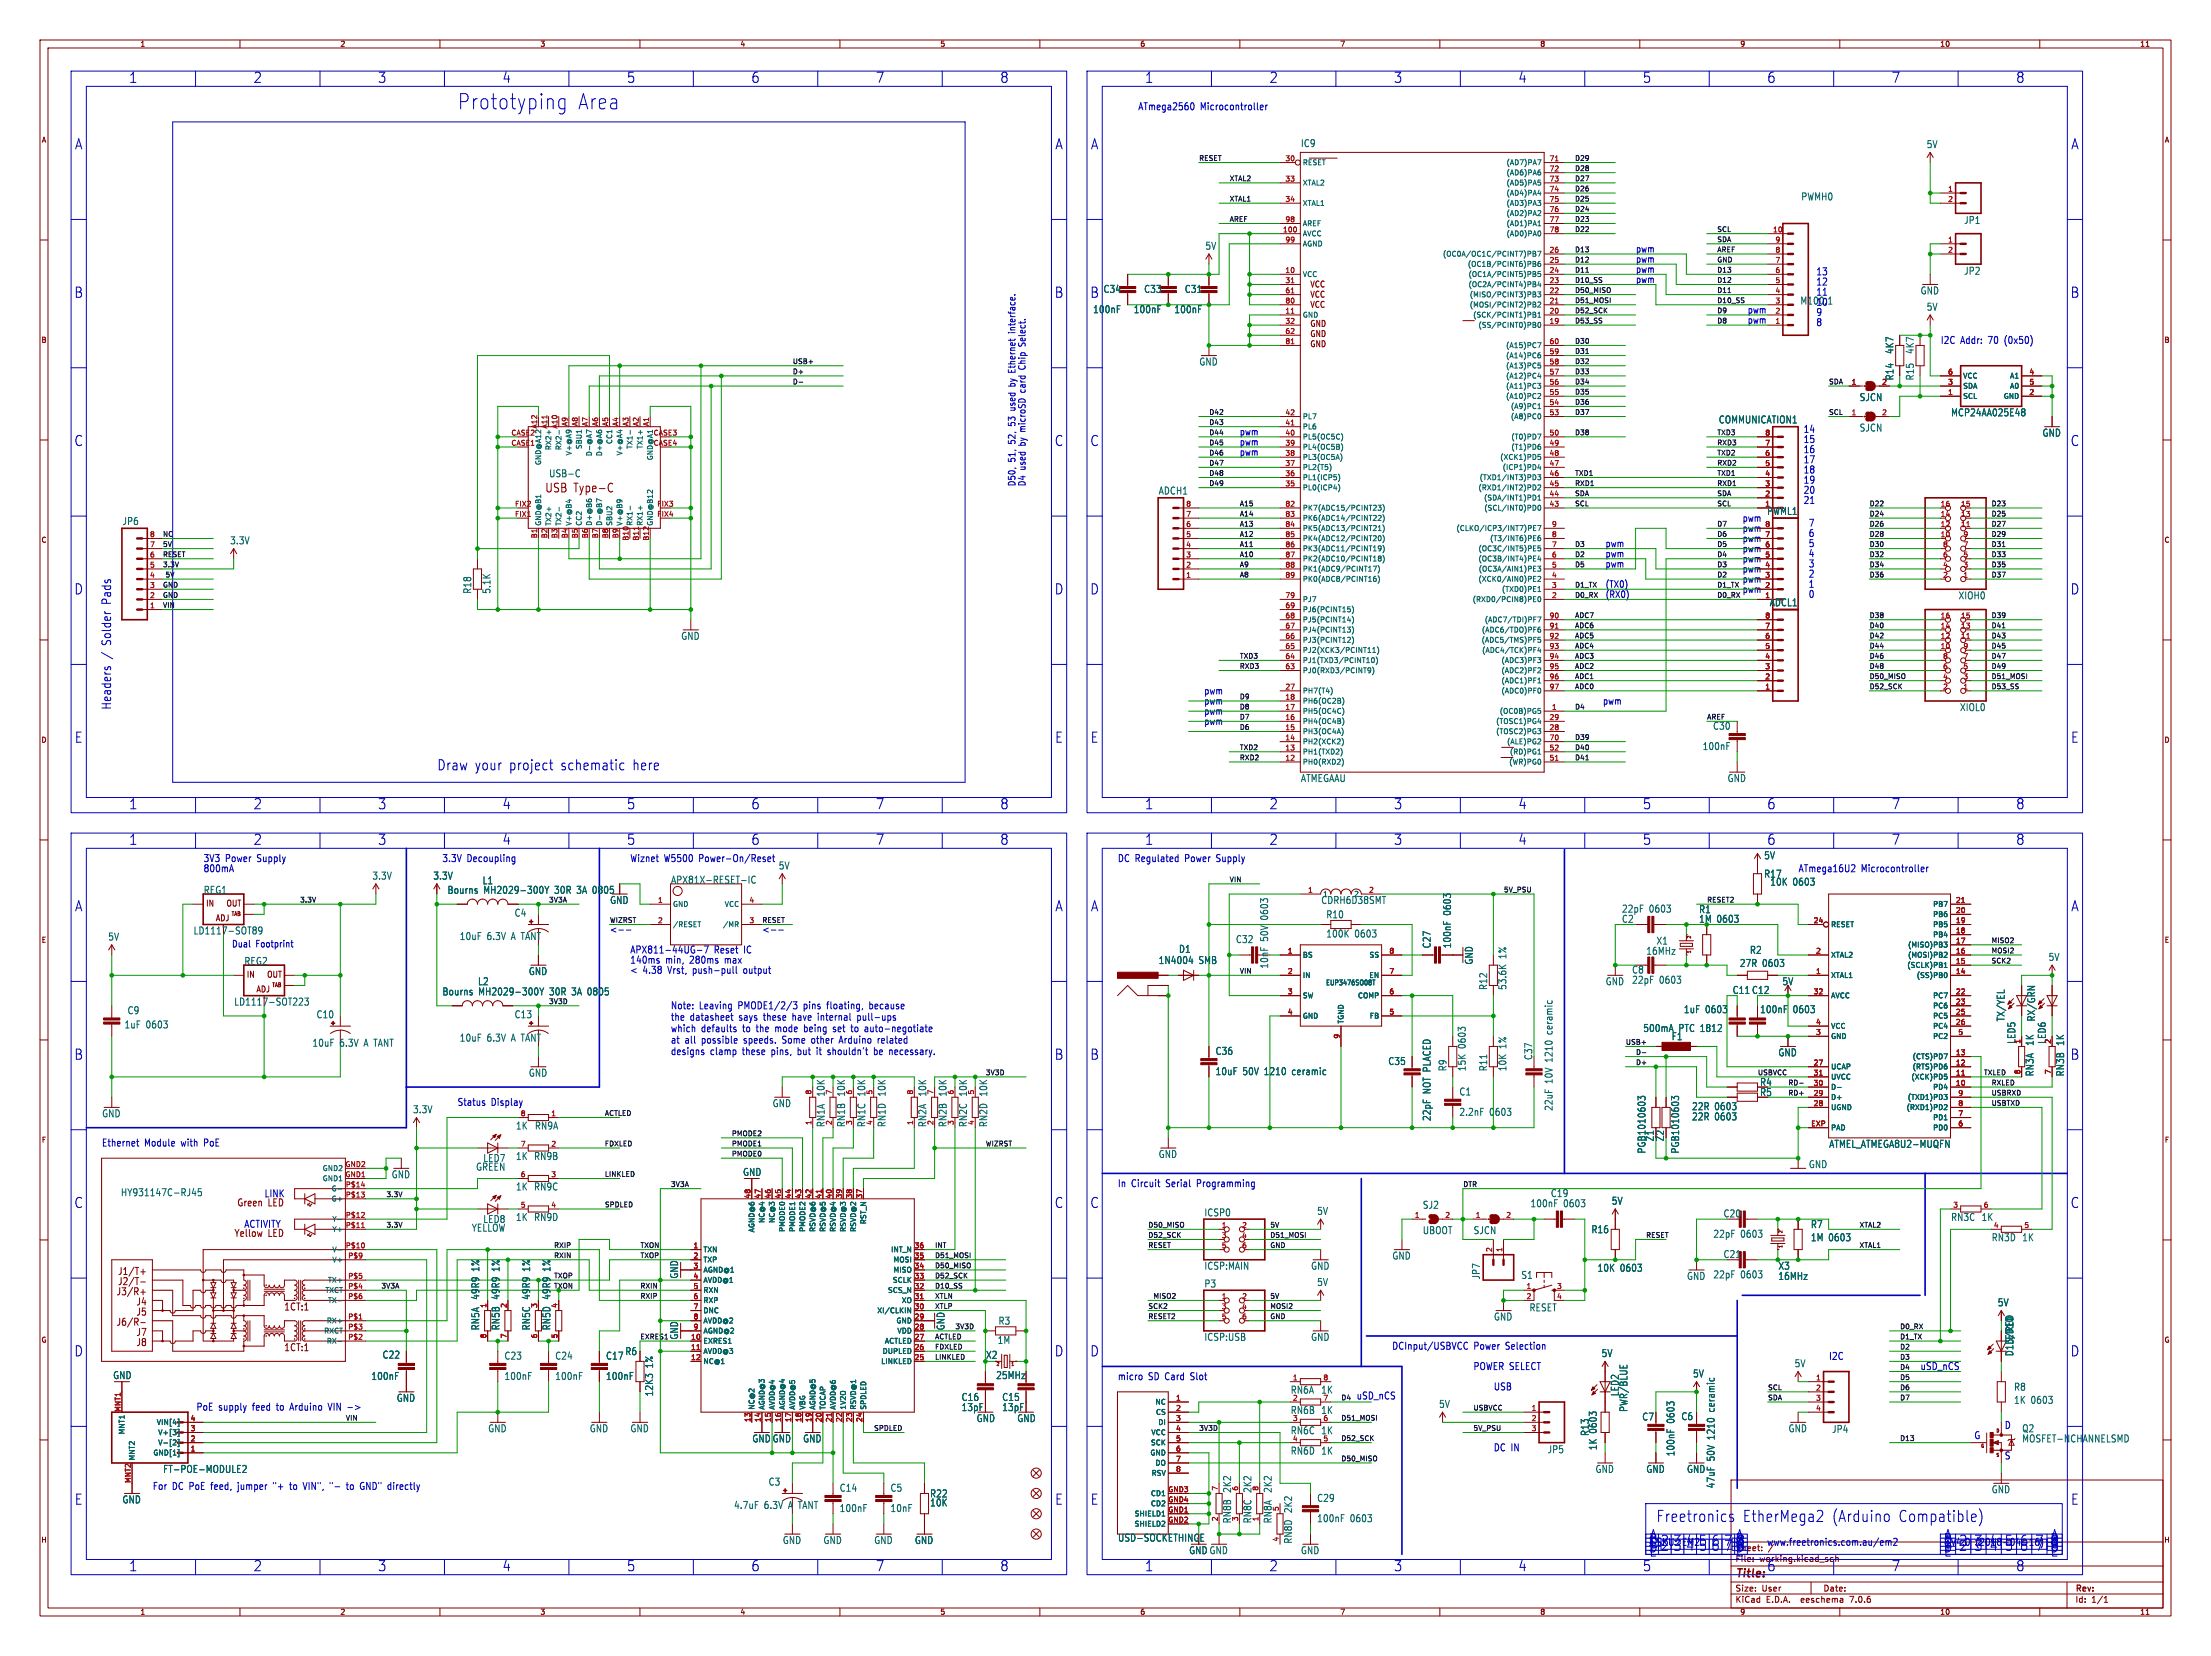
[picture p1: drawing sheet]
<svg xmlns="http://www.w3.org/2000/svg" width="553mm" height="414mm" viewBox="0 0 553 414" stroke-linecap="round" stroke-linejoin="round" font-family="sans-serif">
<defs><g id="words">
<g font-size="5.3" fill="#0000c2">
<text x="114.3" y="27.7">Prototyping</text>
<text x="144.2" y="27.7">Area</text>
</g>
<g font-size="3.9" fill="#0000c2">
<text x="414" y="380.8">Freetronics</text>
<text x="435.6" y="380.8">EtherMega2</text>
<text x="457.9" y="380.8">(Arduino</text>
<text x="474.5" y="380.8">Compatible)</text>
</g>
<g font-size="3.5" fill="#0000c2">
<text x="32.2" y="20.9">1</text>
<text x="63.4" y="20.9">2</text>
<text x="94.5" y="20.9">3</text>
<text x="125.6" y="20.9">4</text>
<text x="156.7" y="20.9">5</text>
<text x="187.8" y="20.9">6</text>
<text x="218.9" y="20.9">7</text>
<text x="250.1" y="20.9">8</text>
<text x="286.2" y="20.9">1</text>
<text x="317.4" y="20.9">2</text>
<text x="348.5" y="20.9">3</text>
<text x="379.6" y="20.9">4</text>
<text x="410.7" y="20.9">5</text>
<text x="441.8" y="20.9">6</text>
<text x="472.9" y="20.9">7</text>
<text x="504.1" y="20.9">8</text>
<text x="18.7" y="37.6">A</text>
<text x="263.8" y="37.6">A</text>
<text x="272.7" y="37.6">A</text>
<text x="517.8" y="37.6">A</text>
<text x="18.5" y="74.7">B</text>
<text x="263.7" y="74.7">B</text>
<text x="272.5" y="74.7">B</text>
<text x="517.7" y="74.7">B</text>
<text x="18.5" y="111.7">C</text>
<text x="263.7" y="111.7">C</text>
<text x="272.5" y="111.7">C</text>
<text x="517.7" y="111.7">C</text>
<text x="18.5" y="148.8">D</text>
<text x="263.7" y="148.8">D</text>
<text x="272.5" y="148.8">D</text>
<text x="517.7" y="148.8">D</text>
<text x="18.7" y="185.9">E</text>
<text x="263.8" y="185.9">E</text>
<text x="272.7" y="185.9">E</text>
<text x="517.8" y="185.9">E</text>
<text x="109.2" y="192.8">Draw your</text>
<text x="127.2" y="192.8">project</text>
<text x="140" y="192.8">schematic</text>
<text x="158.1" y="192.8">here</text>
<text x="32.2" y="202.5">1</text>
<text x="63.4" y="202.5">2</text>
<text x="94.5" y="202.5">3</text>
<text x="125.6" y="202.5">4</text>
<text x="156.7" y="202.5">5</text>
<text x="187.8" y="202.5">6</text>
<text x="218.9" y="202.5">7</text>
<text x="250.1" y="202.5">8</text>
<text x="286.2" y="202.5">1</text>
<text x="317.4" y="202.5">2</text>
<text x="348.5" y="202.5">3</text>
<text x="379.6" y="202.5">4</text>
<text x="410.7" y="202.5">5</text>
<text x="441.8" y="202.5">6</text>
<text x="472.9" y="202.5">7</text>
<text x="504.1" y="202.5">8</text>
<text x="32.2" y="211.4">1</text>
<text x="63.4" y="211.4">2</text>
<text x="94.5" y="211.4">3</text>
<text x="125.6" y="211.4">4</text>
<text x="156.7" y="211.4">5</text>
<text x="187.8" y="211.4">6</text>
<text x="218.9" y="211.4">7</text>
<text x="250.1" y="211.4">8</text>
<text x="286.2" y="211.4">1</text>
<text x="317.4" y="211.4">2</text>
<text x="348.5" y="211.4">3</text>
<text x="379.6" y="211.4">4</text>
<text x="410.7" y="211.4">5</text>
<text x="441.8" y="211.4">6</text>
<text x="472.9" y="211.4">7</text>
<text x="504.1" y="211.4">8</text>
<text x="18.7" y="228.1">A</text>
<text x="263.8" y="228.1">A</text>
<text x="272.7" y="228.1">A</text>
<text x="517.8" y="228.1">A</text>
<text x="18.5" y="265.2">B</text>
<text x="263.7" y="265.2">B</text>
<text x="272.5" y="265.2">B</text>
<text x="517.7" y="265.2">B</text>
<text x="18.5" y="302.2">C</text>
<text x="263.7" y="302.2">C</text>
<text x="272.5" y="302.2">C</text>
<text x="517.7" y="302.2">C</text>
<text x="18.5" y="339.3">D</text>
<text x="263.7" y="339.3">D</text>
<text x="272.5" y="339.3">D</text>
<text x="517.7" y="339.3">D</text>
<text x="18.7" y="376.4">E</text>
<text x="263.8" y="376.4">E</text>
<text x="272.7" y="376.4">E</text>
<text x="517.8" y="376.4">E</text>
<text x="412" y="388">1</text>
<text x="412" y="386.7">1</text>
<text x="412.2" y="386.3">B</text>
<text x="412.4" y="389.4">E</text>
<text x="412.4" y="385.3">A</text>
<text x="415.2" y="388">2</text>
<text x="415.2" y="386.7">2</text>
<text x="418.3" y="386.7">3</text>
<text x="421.5" y="388">4</text>
<text x="421.5" y="386.7">4</text>
<text x="424.7" y="386.7">5</text>
<text x="424.7" y="388">5</text>
<text x="427.9" y="386.7">6</text>
<text x="431" y="386.7">7</text>
<text x="431" y="388">7</text>
<text x="433.8" y="386.3">B</text>
<text x="433.9" y="389.4">E</text>
<text x="434" y="385.3">A</text>
<text x="434.2" y="388">8</text>
<text x="434.2" y="386.7">8</text>
<text x="485.9" y="386.3">B</text>
<text x="486" y="388">1</text>
<text x="486" y="389.4">E</text>
<text x="486.1" y="385.3">A</text>
<text x="489.8" y="386.7">2</text>
<text x="489.8" y="388">2</text>
<text x="493.6" y="386.7">3</text>
<text x="497.4" y="386.7">4</text>
<text x="501.2" y="386.7">5</text>
<text x="505" y="386.7">6</text>
<text x="505" y="388">6</text>
<text x="508.8" y="388">7</text>
<text x="512.6" y="386.3">B</text>
<text x="512.6" y="388">8</text>
<text x="512.7" y="389.4">E</text>
<text x="512.7" y="385.3">A</text>
<text x="32.2" y="393">1</text>
<text x="63.4" y="393">2</text>
<text x="94.5" y="393">3</text>
<text x="125.6" y="393">4</text>
<text x="156.7" y="393">5</text>
<text x="187.8" y="393">6</text>
<text x="218.9" y="393">7</text>
<text x="250.1" y="393">8</text>
<text x="286.2" y="393">1</text>
<text x="317.4" y="393">2</text>
<text x="348.5" y="393">3</text>
<text x="379.6" y="393">4</text>
<text x="410.7" y="393">5</text>
<text x="441.8" y="393">6</text>
<text x="472.9" y="393">7</text>
<text x="504.1" y="393">8</text>
</g>
<text font-size="3.5" fill="#840000" x="433.8" y="388.3">D</text>
<text font-size="3" fill="#840000" x="136.1" y="123.4">USB Type-C</text>
<g font-size="3" fill="#0000c2">
<text x="27.9" y="151.1" transform="rotate(-90 27.9 151.1)">Pads</text>
<text x="27.9" y="161.5" transform="rotate(-90 27.9 161.5)">Solder</text>
<text x="27.9" y="164.9" transform="rotate(-90 27.9 164.9)">/</text>
<text x="27.9" y="177.6" transform="rotate(-90 27.9 177.6)">Headers</text>
</g>
<text font-size="2.8" fill="#840000" x="433.8" y="394.9">Title:</text>
<g font-size="2.5" fill="#0000c2">
<text x="284.5" y="27.7">ATmega2560</text>
<text x="300" y="27.7">Microcontroller</text>
<text x="454" y="71.5">12</text>
<text x="454" y="69">13</text>
<text x="454" y="74">11</text>
<text x="454" y="76.6">10</text>
<text x="454" y="81.7">8</text>
<text x="454" y="79.1">9</text>
<text x="485.1" y="86.1">I2C Addr:</text>
<text x="497.1" y="86.1">70</text>
<text x="501.3" y="86.1">(0x50)</text>
<text x="450.8" y="108.3">14</text>
<text x="450.8" y="113.4">16</text>
<text x="450.8" y="110.9">15</text>
<text x="450.8" y="116">17</text>
<text x="450.8" y="118.5">18</text>
<text x="450.8" y="123.6">20</text>
<text x="450.8" y="121">19</text>
<text x="450.8" y="126.1">21</text>
<text x="452.1" y="131.8">7</text>
<text x="452.1" y="136.9">5</text>
<text x="452.1" y="134.4">6</text>
<text x="452.1" y="139.5">4</text>
<text x="452.1" y="142">3</text>
<text x="452.1" y="144.5">2</text>
<text x="452.1" y="147.1">1</text>
<text x="452.1" y="149.6">0</text>
<text x="50.8" y="215.7">3V3</text>
<text x="56.3" y="215.7">Power</text>
<text x="64.3" y="215.7">Supply</text>
<text x="110.5" y="215.7">3.3V</text>
<text x="116.7" y="215.7">Decoupling</text>
<text x="157.5" y="215.7">Wiznet</text>
<text x="166" y="215.7">W5500</text>
<text x="174.8" y="215.7">Power-On/Reset</text>
<text x="279.4" y="215.7">DC Regulated</text>
<text x="296.3" y="215.7">Power</text>
<text x="304.3" y="215.7">Supply</text>
<text x="50.8" y="218.2">800mA</text>
<text x="449.6" y="218.2">ATmega16U2</text>
<text x="465.3" y="218.2">Microcontroller</text>
<text x="152.4" y="233.4">&lt;--</text>
<text x="190.5" y="233.4">&lt;--</text>
<text x="157.5" y="238.5">APX811-44UG-7</text>
<text x="178.5" y="238.5">Reset</text>
<text x="186" y="238.5">IC</text>
<text x="157.5" y="241.1">140ms</text>
<text x="157.5" y="243.6">&lt;</text>
<text x="160.7" y="243.6">4.38</text>
<text x="166.3" y="241.1">min,</text>
<text x="167" y="243.6">Vrst,</text>
<text x="172.5" y="241.1">280ms</text>
<text x="173.3" y="243.6">push-pull</text>
<text x="181.3" y="241.1">max</text>
<text x="186.2" y="243.6">output</text>
<text x="167.6" y="252.5">Note:</text>
<text x="167.6" y="255.3">the</text>
<text x="172.5" y="255.3">datasheet</text>
<text x="174.8" y="252.5">Leaving</text>
<text x="184.6" y="252.5">PMODE1/2/3</text>
<text x="184.8" y="255.3">says</text>
<text x="191.1" y="255.3">these</text>
<text x="198.4" y="255.3">have</text>
<text x="201.1" y="252.5">pins</text>
<text x="204.9" y="255.3">internal</text>
<text x="207.1" y="252.5">floating,</text>
<text x="214.9" y="255.3">pull-ups</text>
<text x="217.8" y="252.5">because</text>
<text x="167.6" y="258.2">which</text>
<text x="167.6" y="261">at</text>
<text x="167.6" y="263.9">designs</text>
<text x="171.2" y="261">all</text>
<text x="175.3" y="258.2">defaults</text>
<text x="175.4" y="261">possible</text>
<text x="177.5" y="263.9">clamp</text>
<text x="185.7" y="263.9">these</text>
<text x="185.7" y="258.2">to</text>
<text x="186.1" y="261">speeds.</text>
<text x="189.3" y="258.2">the</text>
<text x="193" y="263.9">pins,</text>
<text x="194.1" y="258.2">mode</text>
<text x="195.9" y="261">Some</text>
<text x="199.7" y="263.9">but</text>
<text x="201.4" y="258.2">being</text>
<text x="203.3" y="261">other</text>
<text x="204.6" y="263.9">it</text>
<text x="207.5" y="263.9">shouldn't</text>
<text x="208.9" y="258.2">set</text>
<text x="210.5" y="261">Arduino</text>
<text x="213.6" y="258.2">to</text>
<text x="217.1" y="258.2">auto-negotiate</text>
<text x="219.2" y="263.9">be necessary.</text>
<text x="220.2" y="261">related</text>
<text x="114.3" y="276.6">Status</text>
<text x="122.7" y="276.6">Display</text>
<text x="25.4" y="286.8">Ethernet</text>
<text x="36.1" y="286.8">Module</text>
<text x="45.3" y="286.8">with</text>
<text x="51.1" y="286.8">PoE</text>
<text x="66" y="299.5">LINK</text>
<text x="279.4" y="296.9">In Circuit</text>
<text x="291.5" y="296.9">Serial</text>
<text x="299.4" y="296.9">Programming</text>
<text x="67" y="301.9">LED</text>
<text x="58.5" y="309.5">Yellow</text>
<text x="61" y="307.1">ACTIVITY</text>
<text x="348" y="337.6">DCInput/USBVCC</text>
<text x="368.4" y="337.6">Power</text>
<text x="376.4" y="337.6">Selection</text>
<text x="457.2" y="340.1">I2C</text>
<text x="279.4" y="345.2">micro</text>
<text x="287" y="345.2">SD Card</text>
<text x="297.8" y="345.2">Slot</text>
<text x="368.3" y="342.7">POWER SELECT</text>
<text x="373.4" y="347.7">USB</text>
<text x="480.1" y="342.7">uSD_nCS</text>
<text x="49" y="352.8">PoE supply</text>
<text x="63.1" y="352.8">feed</text>
<text x="69.3" y="352.8">to</text>
<text x="72.8" y="352.8">Arduino</text>
<text x="82.5" y="352.8">VIN -&gt;</text>
<text x="339.1" y="350">uSD_nCS</text>
<text x="493.5" y="359.9">G</text>
<text x="501.1" y="357.4">D</text>
<text x="373.4" y="363">DC IN</text>
<text x="501.1" y="365">S</text>
<text x="38.1" y="372.6">For</text>
<text x="43" y="372.6">DC PoE feed,</text>
<text x="59.7" y="372.6">jumper</text>
<text x="68.7" y="372.6">&quot;+</text>
<text x="73.1" y="372.6">to</text>
<text x="76.6" y="372.6">VIN&quot;,</text>
<text x="83.4" y="372.6">&quot;-</text>
<text x="87.7" y="372.6">to</text>
<text x="91.3" y="372.6">GND&quot; directly</text>
<text x="441.7" y="386.6">www.freetronics.com.au/em2</text>
</g>
<g font-size="2.5" fill="#006464">
<text x="325.2" y="37">IC9</text>
<text x="481.6" y="37.2">5V</text>
<text x="450.3" y="50.3">PWMH0</text>
<text x="491" y="56.2">JP1</text>
<text x="301.3" y="62.6">5V</text>
<text x="491" y="68.9">JP2</text>
<text x="275.8" y="73.4">C34</text>
<text x="286" y="73.4">C33</text>
<text x="296.1" y="73.4">C31</text>
<text x="450.1" y="76.3">M100.1</text>
<text x="480.1" y="73.8">GND</text>
<text x="481.6" y="77.9">5V</text>
<text x="273.2" y="78.5">100nF</text>
<text x="283.4" y="78.5">100nF</text>
<text x="293.5" y="78.5">100nF</text>
<text x="473.6" y="88.6" transform="rotate(-90 473.6 88.6)">4K7</text>
<text x="478.7" y="88.6" transform="rotate(-90 478.7 88.6)">4K7</text>
<text x="299.8" y="91.6">GND</text>
<text x="473.6" y="95.2" transform="rotate(-90 473.6 95.2)">R14</text>
<text x="478.7" y="95.2" transform="rotate(-90 478.7 95.2)">R15</text>
<text x="464.9" y="100.5">SJCN</text>
<text x="429.7" y="106.1">COMMUNICATION1</text>
<text x="487.7" y="104.3">MCP24AA025E48</text>
<text x="464.9" y="108.1">SJCN</text>
<text x="510.6" y="109.4">GND</text>
<text x="137.2" y="119.5">USB-C</text>
<text x="289.6" y="123.8">ADCH1</text>
<text x="30.5" y="131.5">JP6</text>
<text x="441.7" y="128.9">PWML1</text>
<text x="57.5" y="136.3">3.3V</text>
<text x="118" y="148.5" transform="rotate(-90 118 148.5)">R18</text>
<text x="122.8" y="148.5" transform="rotate(-90 122.8 148.5)">5.1K</text>
<text x="442.4" y="151.8">ADCL1</text>
<text x="489.6" y="150">XIOH0</text>
<text x="170.2" y="160.2">GND</text>
<text x="490" y="178">XIOL0</text>
<text x="428.2" y="182.6">C30</text>
<text x="425.6" y="187.7">100nF</text>
<text x="325.2" y="195.7">ATMEGAAU</text>
<text x="431.9" y="195.7">GND</text>
<text x="441" y="215">5V</text>
<text x="93" y="220.1">3.3V</text>
<text x="108.3" y="220.1">3.3V</text>
<text x="120.6" y="221.3">L1</text>
<text x="167.7" y="221.1">APX81X-RESET-IC</text>
<text x="194.6" y="217.6">5V</text>
<text x="441" y="219.6">R17</text>
<text x="442.5" y="221.6">10K</text>
<text x="448.2" y="221.6">0603</text>
<text x="50.9" y="223.7">REG1</text>
<text x="111.8" y="223.7">Bourns</text>
<text x="120.9" y="223.7">MH2029-300Y</text>
<text x="138.8" y="223.7">30R</text>
<text x="144.4" y="223.7">3A 0805</text>
<text x="152.5" y="226.2">GND</text>
<text x="330.3" y="226.2">CDRH6D38SMT</text>
<text x="48.3" y="233.8">LD1117-SOT89</text>
<text x="128.6" y="229.4">C4</text>
<text x="317.3" y="229.9" transform="rotate(-90 317.3 229.9)">0603</text>
<text x="331.5" y="229.8">R10</text>
<text x="363" y="228.9" transform="rotate(-90 363 228.9)">0603</text>
<text x="405.4" y="230.9">C2</text>
<text x="405.4" y="228.4">22pF</text>
<text x="412.3" y="228.4">0603</text>
<text x="424.7" y="228.5">R1</text>
<text x="27" y="235.3">5V</text>
<text x="114.9" y="235.2">10uF</text>
<text x="121.7" y="235.2">6.3V</text>
<text x="127.9" y="235.2">A TANT</text>
<text x="294.7" y="238.4">D1</text>
<text x="308.9" y="236">C32</text>
<text x="317.3" y="235.4" transform="rotate(-90 317.3 235.4)">50V</text>
<text x="331.5" y="234.6">100K</text>
<text x="338.7" y="234.6">0603</text>
<text x="357.9" y="237.2" transform="rotate(-90 357.9 237.2)">C27</text>
<text x="363" y="237.2" transform="rotate(-90 363 237.2)">100nF</text>
<text x="376.8" y="239.7" transform="rotate(-90 376.8 239.7)">1%</text>
<text x="411.5" y="238.9">16MHz</text>
<text x="414.1" y="236.4">X1</text>
<text x="437.4" y="238.7">R2</text>
<text x="61" y="241.4">REG2</text>
<text x="132.1" y="244">GND</text>
<text x="289.6" y="241.2">1N4004</text>
<text x="299.7" y="241.2">SMB</text>
<text x="317.3" y="242.3" transform="rotate(-90 317.3 242.3)">10nF</text>
<text x="368.4" y="241.2" transform="rotate(-90 368.4 241.2)">GND</text>
<text x="408" y="243.6">C8</text>
<text x="434.9" y="242">27R</text>
<text x="440.6" y="242">0603</text>
<text x="512.1" y="240.4">5V</text>
<text x="58.5" y="251.6">LD1117-SOT223</text>
<text x="110.5" y="249.1">Bourns</text>
<text x="119.4" y="246.5">L2</text>
<text x="119.6" y="249.1">MH2029-300Y</text>
<text x="137.5" y="249.1">30R</text>
<text x="143.2" y="249.1">3A 0805</text>
<text x="372" y="247.6" transform="rotate(-90 372 247.6)">R12</text>
<text x="376.8" y="247.6" transform="rotate(-90 376.8 247.6)">53.6K</text>
<text x="401.4" y="246.5">GND</text>
<text x="408" y="246.1">22pF</text>
<text x="414.8" y="246.1">0603</text>
<text x="433.1" y="248.7">C11 C12</text>
<text x="445.6" y="246.5">5V</text>
<text x="31" y="257.3">1uF</text>
<text x="31.8" y="253.8">C9</text>
<text x="36.5" y="257.3">0603</text>
<text x="79" y="254.8">C10</text>
<text x="128.6" y="254.8">C13</text>
<text x="420.9" y="253.5">1uF</text>
<text x="426.3" y="253.5">0603</text>
<text x="448.3" y="253.5">0603</text>
<text x="501.4" y="255.5" transform="rotate(-90 501.4 255.5)">TX/YEL</text>
<text x="509" y="255.5" transform="rotate(-90 509 255.5)">RX/GRN</text>
<text x="78" y="261.9">10uF</text>
<text x="84.9" y="261.9">6.3V</text>
<text x="91.1" y="261.9">A TANT</text>
<text x="114.9" y="260.6">10uF</text>
<text x="121.7" y="260.6">6.3V</text>
<text x="127.9" y="260.6">A TANT</text>
<text x="303.8" y="263.9">C36</text>
<text x="366.7" y="262.2" transform="rotate(-90 366.7 262.2)">0603</text>
<text x="376.8" y="262.2" transform="rotate(-90 376.8 262.2)">1%</text>
<text x="388.4" y="258.4" transform="rotate(-90 388.4 258.4)">ceramic</text>
<text x="410.8" y="258.2">500mA</text>
<text x="417.9" y="260.3">F1</text>
<text x="419.7" y="258.2">PTC 1812</text>
<text x="504.1" y="261.1" transform="rotate(-90 504.1 261.1)">LED5</text>
<text x="508.7" y="261.6" transform="rotate(-90 508.7 261.6)">1K</text>
<text x="511.7" y="261.1" transform="rotate(-90 511.7 261.1)">LED6</text>
<text x="516.3" y="261.6" transform="rotate(-90 516.3 261.6)">1K</text>
<text x="132.1" y="269.4">GND</text>
<text x="303.8" y="269">10uF</text>
<text x="310.7" y="269">50V</text>
<text x="316.2" y="269">1210</text>
<text x="323.2" y="269">ceramic</text>
<text x="347" y="266.5">C35</text>
<text x="361.9" y="267.9" transform="rotate(-90 361.9 267.9)">R9</text>
<text x="366.7" y="267.9" transform="rotate(-90 366.7 267.9)">15K</text>
<text x="372" y="267.9" transform="rotate(-90 372 267.9)">R11</text>
<text x="376.8" y="267.9" transform="rotate(-90 376.8 267.9)">10K</text>
<text x="383.3" y="265.1" transform="rotate(-90 383.3 265.1)">C37</text>
<text x="388.4" y="265.5" transform="rotate(-90 388.4 265.5)">1210</text>
<text x="444.6" y="264.3">GND</text>
<text x="508.7" y="269.2" transform="rotate(-90 508.7 269.2)">RN3A</text>
<text x="516.3" y="269.2" transform="rotate(-90 516.3 269.2)">RN3B</text>
<text x="206.4" y="274.3" transform="rotate(-90 206.4 274.3)">10K</text>
<text x="211.5" y="274.3" transform="rotate(-90 211.5 274.3)">10K</text>
<text x="216.6" y="274.3" transform="rotate(-90 216.6 274.3)">10K</text>
<text x="221.6" y="274.3" transform="rotate(-90 221.6 274.3)">10K</text>
<text x="231.8" y="274.3" transform="rotate(-90 231.8 274.3)">10K</text>
<text x="236.9" y="274.3" transform="rotate(-90 236.9 274.3)">10K</text>
<text x="242" y="274.3" transform="rotate(-90 242 274.3)">10K</text>
<text x="247" y="274.3" transform="rotate(-90 247 274.3)">10K</text>
<text x="357.9" y="273.5" transform="rotate(-90 357.9 273.5)">NOT PLACED</text>
<text x="364.8" y="274.1">C1</text>
<text x="388.4" y="271" transform="rotate(-90 388.4 271)">10V</text>
<text x="25.5" y="279.5">GND</text>
<text x="103.2" y="278.5">3.3V</text>
<text x="193.1" y="277">GND</text>
<text x="206.4" y="281.9" transform="rotate(-90 206.4 281.9)">RN1A</text>
<text x="211.5" y="281.9" transform="rotate(-90 211.5 281.9)">RN1B</text>
<text x="216.6" y="281.9" transform="rotate(-90 216.6 281.9)">RN1C</text>
<text x="221.6" y="281.9" transform="rotate(-90 221.6 281.9)">RN1D</text>
<text x="231.8" y="281.9" transform="rotate(-90 231.8 281.9)">RN2A</text>
<text x="236.9" y="281.9" transform="rotate(-90 236.9 281.9)">RN2B</text>
<text x="242" y="281.9" transform="rotate(-90 242 281.9)">RN2C</text>
<text x="247" y="281.9" transform="rotate(-90 247 281.9)">RN2D</text>
<text x="357.9" y="280.4" transform="rotate(-90 357.9 280.4)">22pF</text>
<text x="364.8" y="279.2">2.2nF</text>
<text x="372.4" y="279.2">0603</text>
<text x="388.4" y="277.8" transform="rotate(-90 388.4 277.8)">22uF</text>
<text x="423" y="277.8">22R</text>
<text x="423" y="280.3">22R</text>
<text x="428.7" y="277.8">0603</text>
<text x="428.7" y="280.3">0603</text>
<text x="128.9" y="282.6">1K</text>
<text x="133.7" y="282.6">RN9A</text>
<text x="413.7" y="285.4" transform="rotate(-90 413.7 285.4)">Z1</text>
<text x="416.2" y="285.4" transform="rotate(-90 416.2 285.4)">Z2</text>
<text x="457.3" y="287.2">ATMEL_ATMEGA8U2-MUQFN</text>
<text x="118.9" y="292.9">GREEN</text>
<text x="120.7" y="290.7">LED7</text>
<text x="128.9" y="290.2">1K</text>
<text x="133.4" y="290.2">RN9B</text>
<text x="289.6" y="289.7">GND</text>
<text x="411.6" y="288.5" transform="rotate(-90 411.6 288.5)">PGB1010603</text>
<text x="420" y="288.5" transform="rotate(-90 420 288.5)">PGB1010603</text>
<text x="452.2" y="292.2">GND</text>
<text x="30.2" y="299.3">HY931147C-RJ45</text>
<text x="97.8" y="294.8">GND</text>
<text x="128.9" y="297.8">1K</text>
<text x="133.4" y="297.8">RN9C</text>
<text x="185.7" y="294.2">GND</text>
<text x="387.7" y="299.5">C19</text>
<text x="120.7" y="306">LED8</text>
<text x="128.9" y="305.5">1K</text>
<text x="133.4" y="305.5">RN9D</text>
<text x="301" y="304.3">ICSP0</text>
<text x="329.2" y="303.9">5V</text>
<text x="355.7" y="302.4">SJ2</text>
<text x="382.6" y="302">100nF</text>
<text x="390.9" y="302">0603</text>
<text x="402.9" y="301.4">5V</text>
<text x="430.8" y="304.6">C20</text>
<text x="487.7" y="305.5">RN3C</text>
<text x="495.4" y="305.5">1K</text>
<text x="117.9" y="308.1">YELLOW</text>
<text x="355.7" y="308.8">UBOOT</text>
<text x="368.4" y="308.8">SJCN</text>
<text x="397.8" y="308.5">R16</text>
<text x="428.3" y="309.6">22pF</text>
<text x="435.1" y="309.6">0603</text>
<text x="452.7" y="307.3">R7</text>
<text x="452.7" y="310.5">1M 0603</text>
<text x="497.9" y="310.5">RN3D</text>
<text x="505.5" y="310.5">1K</text>
<text x="120" y="317.9" transform="rotate(-90 120 317.9)">1%</text>
<text x="125.1" y="317.9" transform="rotate(-90 125.1 317.9)">1%</text>
<text x="132.7" y="317.9" transform="rotate(-90 132.7 317.9)">1%</text>
<text x="137.8" y="317.9" transform="rotate(-90 137.8 317.9)">1%</text>
<text x="301" y="317.6">ICSP:MAIN</text>
<text x="327.7" y="317.6">GND</text>
<text x="348" y="315.1">GND</text>
<text x="430.8" y="314.7">C21</text>
<text x="444.6" y="317.6">X3</text>
<text x="169.7" y="319.8" transform="rotate(-90 169.7 319.8)">GND</text>
<text x="301" y="322.1">P3</text>
<text x="329.2" y="321.7">5V</text>
<text x="370.2" y="320" transform="rotate(-90 370.2 320)">JP7</text>
<text x="380.3" y="319.9">S1</text>
<text x="399.3" y="318.2">10K</text>
<text x="405" y="318.2">0603</text>
<text x="421.7" y="320.2">GND</text>
<text x="428.3" y="319.8">22pF</text>
<text x="435.1" y="319.8">0603</text>
<text x="444.6" y="320.2">16MHz</text>
<text x="120" y="325.1" transform="rotate(-90 120 325.1)">49R9</text>
<text x="125.1" y="325.1" transform="rotate(-90 125.1 325.1)">49R9</text>
<text x="132.7" y="325.1" transform="rotate(-90 132.7 325.1)">49R9</text>
<text x="137.8" y="325.1" transform="rotate(-90 137.8 325.1)">49R9</text>
<text x="382.3" y="328.1">RESET</text>
<text x="499.4" y="326.8">5V</text>
<text x="120" y="332.7" transform="rotate(-90 120 332.7)">RN5A</text>
<text x="125.1" y="332.7" transform="rotate(-90 125.1 332.7)">RN5B</text>
<text x="132.7" y="332.7" transform="rotate(-90 132.7 332.7)">RN5C</text>
<text x="137.8" y="332.7" transform="rotate(-90 137.8 332.7)">RN5D</text>
<text x="169.7" y="335" transform="rotate(-90 169.7 335)">GND</text>
<text x="236.4" y="332.7" transform="rotate(-90 236.4 332.7)">GND</text>
<text x="249.6" y="331.4">R3</text>
<text x="301" y="335.4">ICSP:USB</text>
<text x="327.7" y="335.4">GND</text>
<text x="373.4" y="330.3">GND</text>
<text x="95.6" y="339.9">C22</text>
<text x="126" y="340.1">C23</text>
<text x="138.7" y="340.1">C24</text>
<text x="151.4" y="340.1">C17</text>
<text x="156.3" y="339">R6</text>
<text x="249.4" y="336.2">1M</text>
<text x="400.4" y="339.5">5V</text>
<text x="503.6" y="339.2" transform="rotate(-90 503.6 339.2)">D13/RED</text>
<text x="503.6" y="336.2" transform="rotate(-90 503.6 336.2)">LED10</text>
<text x="28.2" y="345">GND</text>
<text x="92.8" y="345.2">100nF</text>
<text x="126" y="345.2">100nF</text>
<text x="138.7" y="345.2">100nF</text>
<text x="151.4" y="345.2">100nF</text>
<text x="163.5" y="342.1" transform="rotate(-90 163.5 342.1)">1%</text>
<text x="249" y="345">25MHz</text>
<text x="423.2" y="344.6">5V</text>
<text x="448.6" y="342">5V</text>
<text x="503.5" y="347.9">R8</text>
<text x="99.1" y="350.7">GND</text>
<text x="163.5" y="349.2" transform="rotate(-90 163.5 349.2)">12K3</text>
<text x="240.3" y="353">13pF</text>
<text x="240.3" y="350.5">C16</text>
<text x="250.5" y="353">13pF</text>
<text x="250.5" y="350.5">C15</text>
<text x="322.6" y="348.6">RN6A</text>
<text x="322.6" y="353.7">RN6B</text>
<text x="330.3" y="348.6">1K</text>
<text x="330.3" y="353.7">1K</text>
<text x="359.7" y="352.2">5V</text>
<text x="404.9" y="349.2" transform="rotate(-90 404.9 349.2)">LED2</text>
<text x="407.1" y="353.1" transform="rotate(-90 407.1 353.1)">PWR/BLUE</text>
<text x="428.9" y="352.8" transform="rotate(-90 428.9 352.8)">ceramic</text>
<text x="503.5" y="351.2">1K 0603</text>
<text x="122" y="358.3">GND</text>
<text x="147.4" y="358.3">GND</text>
<text x="157.5" y="358.3">GND</text>
<text x="244.1" y="355.7">GND</text>
<text x="254.3" y="355.7">GND</text>
<text x="322.6" y="358.8">RN6C</text>
<text x="330.3" y="358.8">1K</text>
<text x="397.4" y="359.1" transform="rotate(-90 397.4 359.1)">R13</text>
<text x="410.5" y="355.4">C7</text>
<text x="418.9" y="355.9" transform="rotate(-90 418.9 355.9)">0603</text>
<text x="420.3" y="355.3">C6</text>
<text x="428.9" y="359.9" transform="rotate(-90 428.9 359.9)">1210</text>
<text x="447.1" y="358.3">GND</text>
<text x="458" y="358.5">JP4</text>
<text x="505.5" y="358.3">Q2</text>
<text x="188" y="360.8">GND</text>
<text x="193.1" y="360.8">GND</text>
<text x="200.7" y="360.8">GND</text>
<text x="322.6" y="363.9">RN6D</text>
<text x="330.3" y="363.9">1K</text>
<text x="386.8" y="363.5">JP5</text>
<text x="399.4" y="362.7" transform="rotate(-90 399.4 362.7)">1K 0603</text>
<text x="418.9" y="364.2" transform="rotate(-90 418.9 364.2)">100nF</text>
<text x="428.9" y="365.3" transform="rotate(-90 428.9 365.3)">50V</text>
<text x="505.5" y="360.8">MOSFET-NCHANNELSMD</text>
<text x="40.7" y="368.4">FT-POE-MODULE2</text>
<text x="192.1" y="371.6">C3</text>
<text x="398.8" y="368.4">GND</text>
<text x="411.5" y="368.4">GND</text>
<text x="421.7" y="368.4">GND</text>
<text x="30.5" y="376.1">GND</text>
<text x="183.4" y="377.5">4.7uF</text>
<text x="191" y="377.5">6.3V</text>
<text x="197.2" y="377.5">A</text>
<text x="199.8" y="377.5">TANT</text>
<text x="209.9" y="373.1">C14</text>
<text x="222.6" y="373.1">C5</text>
<text x="232.5" y="374.6">R22</text>
<text x="232.5" y="376.8">10K</text>
<text x="308" y="373.3" transform="rotate(-90 308 373.3)">2K2</text>
<text x="313.1" y="373.3" transform="rotate(-90 313.1 373.3)">2K2</text>
<text x="318.2" y="373.3" transform="rotate(-90 318.2 373.3)">2K2</text>
<text x="329.2" y="375.7">C29</text>
<text x="428.9" y="372.2" transform="rotate(-90 428.9 372.2)">47uF</text>
<text x="497.9" y="373.5">GND</text>
<text x="209.9" y="378.2">100nF</text>
<text x="222.6" y="378.2">10nF</text>
<text x="308" y="380.9" transform="rotate(-90 308 380.9)">RN8B</text>
<text x="313.1" y="380.9" transform="rotate(-90 313.1 380.9)">RN8C</text>
<text x="318.2" y="380.9" transform="rotate(-90 318.2 380.9)">RN8A</text>
<text x="323.2" y="378.4" transform="rotate(-90 323.2 378.4)">2K2</text>
<text x="329.2" y="380.8">100nF</text>
<text x="337.5" y="380.8">0603</text>
<text x="195.6" y="386.2">GND</text>
<text x="205.8" y="386.2">GND</text>
<text x="218.5" y="386.2">GND</text>
<text x="228.7" y="386.2">GND</text>
<text x="279.5" y="385.6">USD-SOCKETHINGE</text>
<text x="297.2" y="388.8">GNDGND</text>
<text x="297.2" y="388.8">GND</text>
<text x="323.2" y="386" transform="rotate(-90 323.2 386)">RN8D</text>
<text x="325.2" y="388.8">GND</text>
</g>
<text font-size="2.5" fill="#009600" x="424.7" y="230.9">1M 0603</text>
<g font-size="2.5" fill="#840000">
<text x="440" y="253.5">100nF</text>
<text x="440" y="271.7">R4</text>
<text x="440" y="274.2">R5</text>
<text x="59.2" y="301.9">Green</text>
<text x="67" y="309.5">LED</text>
<text x="29.4" y="319">J1/T+</text>
<text x="29.4" y="321.6">J2/T-</text>
<text x="29" y="324.1">J3/R+</text>
<text x="34" y="326.6">J4</text>
<text x="34" y="329.2">J5</text>
<text x="70.9" y="327.9">1CT:1</text>
<text x="29" y="331.7">J6/R-</text>
<text x="34" y="334.3">J7</text>
<text x="34" y="336.8">J8</text>
<text x="70.9" y="338.1">1CT:1</text>
<text x="246.4" y="339.9">X2</text>
</g>
<g font-size="2.3" fill="#0000c2">
<text x="408.9" y="63.3">pwm</text>
<text x="408.9" y="65.8">pwm</text>
<text x="408.9" y="70.9">pwm</text>
<text x="408.9" y="68.3">pwm</text>
<text x="254" y="82.4" transform="rotate(-90 254 82.4)">interface.</text>
<text x="436.9" y="78.5">pwm</text>
<text x="436.9" y="81">pwm</text>
<text x="256.5" y="85.9" transform="rotate(-90 256.5 85.9)">Select.</text>
<text x="256.5" y="91.8" transform="rotate(-90 256.5 91.8)">Chip</text>
<text x="254" y="96.1" transform="rotate(-90 254 96.1)">by Ethernet</text>
<text x="256.5" y="97.8" transform="rotate(-90 256.5 97.8)">card</text>
<text x="254" y="106.3" transform="rotate(-90 254 106.3)">53</text>
<text x="254" y="102.3" transform="rotate(-90 254 102.3)">used</text>
<text x="254" y="110.9" transform="rotate(-90 254 110.9)">52,</text>
<text x="256.5" y="111.4" transform="rotate(-90 256.5 111.4)">by microSD</text>
<text x="309.9" y="109">pwm</text>
<text x="309.9" y="111.5">pwm</text>
<text x="254" y="115.6" transform="rotate(-90 254 115.6)">51,</text>
<text x="309.9" y="114.1">pwm</text>
<text x="254" y="121.7" transform="rotate(-90 254 121.7)">D50,</text>
<text x="256.5" y="121.7" transform="rotate(-90 256.5 121.7)">D4 used</text>
<text x="435.6" y="130.6">pwm</text>
<text x="401.3" y="136.9">pwm</text>
<text x="435.6" y="135.6">pwm</text>
<text x="435.6" y="133.1">pwm</text>
<text x="401.3" y="139.5">pwm</text>
<text x="401.3" y="142">pwm</text>
<text x="435.6" y="138.2">pwm</text>
<text x="435.6" y="140.7">pwm</text>
<text x="435.6" y="143.3">pwm</text>
<text x="401.3" y="147.1">(TX0)</text>
<text x="401.3" y="149.6">(RX0)</text>
<text x="435.6" y="148.3">pwm</text>
<text x="435.6" y="145.8">pwm</text>
<text x="301" y="173.7">pwm</text>
<text x="301" y="176.3">pwm</text>
<text x="301" y="178.8">pwm</text>
<text x="400.7" y="176.3">pwm</text>
<text x="301" y="181.4">pwm</text>
<text x="57.9" y="237">Dual</text>
<text x="63.9" y="237">Footprint</text>
</g>
<g font-size="2.1" fill="#840000">
<text x="327.5" y="77.2">VCC</text>
<text x="327.5" y="74.6">VCC</text>
<text x="327.5" y="72.1">VCC</text>
<text x="327.5" y="81.9">GND</text>
<text x="327.5" y="87">GND</text>
<text x="327.5" y="84.5">GND</text>
<text x="51.4" y="226.9">IN</text>
<text x="56.5" y="226.9">OUT</text>
<text x="53.8" y="230.5">ADJ</text>
<text x="61.6" y="244.6">IN</text>
<text x="66.7" y="244.6">OUT</text>
<text x="64" y="248.3">ADJ</text>
<text x="433.8" y="388">Sheet:</text>
<text x="433.8" y="390.7">File:</text>
<text x="439.9" y="390.7">working.kicad_sch</text>
<text x="433.8" y="400.9">KiCad</text>
<text x="433.8" y="398.1">Size:</text>
<text x="440.5" y="398.1">User</text>
<text x="441.5" y="400.9">E.D.A.</text>
<text x="450.4" y="400.9">eeschema</text>
<text x="455.8" y="398.1">Date:</text>
<text x="462.8" y="400.9">7.0.6</text>
<text x="518.8" y="398.3">Rev:</text>
<text x="518.8" y="400.9">Id:</text>
<text x="522.9" y="400.9">1/1</text>
</g>
<g font-size="1.8" fill="#840000">
<text x="35" y="11.9">1</text>
<text x="85" y="11.9">2</text>
<text x="135" y="11.9">3</text>
<text x="185" y="11.9">4</text>
<text x="235" y="11.9">5</text>
<text x="285" y="11.9">6</text>
<text x="335" y="11.9">7</text>
<text x="385" y="11.9">8</text>
<text x="435" y="11.9">9</text>
<text x="485" y="11.9">10</text>
<text x="535" y="11.9">11</text>
<text x="10.3" y="35.9">A</text>
<text x="541.1" y="35.9">A</text>
<text x="10.3" y="85.9">B</text>
<text x="541.1" y="85.9">B</text>
<text x="10.3" y="135.9">C</text>
<text x="541.1" y="135.9">C</text>
<text x="10.3" y="185.9">D</text>
<text x="541.1" y="185.9">D</text>
<text x="10.3" y="235.9">E</text>
<text x="541.1" y="235.9">E</text>
<text x="10.3" y="285.9">F</text>
<text x="541.1" y="285.9">F</text>
<text x="10.3" y="335.9">G</text>
<text x="541.1" y="335.9">G</text>
<text x="10.2" y="385.9">H</text>
<text x="541" y="385.9">H</text>
<text x="35" y="403.9">1</text>
<text x="85" y="403.9">2</text>
<text x="135" y="403.9">3</text>
<text x="185" y="403.9">4</text>
<text x="235" y="403.9">5</text>
<text x="285" y="403.9">6</text>
<text x="335" y="403.9">7</text>
<text x="385" y="403.9">8</text>
<text x="435" y="403.9">9</text>
<text x="485" y="403.9">10</text>
<text x="535" y="403.9">11</text>
</g>
<g font-size="1.8" fill="#a90000">
<text x="321.3" y="40.4">30</text>
<text x="387.3" y="40.4">71</text>
<text x="321.3" y="45.5">33</text>
<text x="387.3" y="42.9">72</text>
<text x="387.3" y="45.5">73</text>
<text x="321.3" y="50.5">34</text>
<text x="387.3" y="48">74</text>
<text x="387.3" y="50.5">75</text>
<text x="387.3" y="53.1">76</text>
<text x="487" y="48">1</text>
<text x="487" y="50.5">2</text>
<text x="320.7" y="58.2">100</text>
<text x="321.3" y="55.6">98</text>
<text x="387.3" y="55.6">77</text>
<text x="387.3" y="58.2">78</text>
<text x="443.2" y="58.2">10</text>
<text x="321.3" y="60.7">99</text>
<text x="387.3" y="65.8">25</text>
<text x="387.3" y="63.2">26</text>
<text x="443.8" y="65.8">7</text>
<text x="443.8" y="63.2">8</text>
<text x="443.8" y="60.7">9</text>
<text x="487" y="60.7">1</text>
<text x="487" y="63.2">2</text>
<text x="321.3" y="68.3">10</text>
<text x="321.3" y="70.9">31</text>
<text x="387.3" y="70.9">23</text>
<text x="387.3" y="68.3">24</text>
<text x="443.8" y="70.9">5</text>
<text x="443.8" y="68.3">6</text>
<text x="321.3" y="73.4">61</text>
<text x="321.3" y="75.9">80</text>
<text x="387.3" y="75.9">21</text>
<text x="387.3" y="73.4">22</text>
<text x="443.8" y="75.9">3</text>
<text x="443.8" y="73.4">4</text>
<text x="321.3" y="78.5">11</text>
<text x="321.3" y="81">32</text>
<text x="321.3" y="83.6">62</text>
<text x="387.3" y="81">19</text>
<text x="387.3" y="78.5">20</text>
<text x="443.8" y="81">1</text>
<text x="443.8" y="78.5">2</text>
<text x="321.3" y="86.1">81</text>
<text x="387.3" y="88.6">59</text>
<text x="387.3" y="86.1">60</text>
<text x="387.3" y="93.7">57</text>
<text x="387.3" y="91.2">58</text>
<text x="487" y="93.7">6</text>
<text x="507.3" y="93.7">4</text>
<text x="387.3" y="101.3">54</text>
<text x="387.3" y="98.8">55</text>
<text x="387.3" y="96.3">56</text>
<text x="462.8" y="96.3">1</text>
<text x="470.5" y="96.3">2</text>
<text x="487" y="98.8">1</text>
<text x="487" y="96.3">3</text>
<text x="507.3" y="98.8">2</text>
<text x="507.3" y="96.3">5</text>
<text x="134.4" y="107.3" transform="rotate(-90 134.4 107.3)">A12</text>
<text x="136.9" y="107.3" transform="rotate(-90 136.9 107.3)">A11</text>
<text x="139.4" y="107.3" transform="rotate(-90 139.4 107.3)">A10</text>
<text x="142" y="106.7" transform="rotate(-90 142 106.7)">A9</text>
<text x="144.5" y="106.7" transform="rotate(-90 144.5 106.7)">A8</text>
<text x="147.1" y="106.7" transform="rotate(-90 147.1 106.7)">A7</text>
<text x="149.6" y="106.7" transform="rotate(-90 149.6 106.7)">A6</text>
<text x="152.1" y="106.7" transform="rotate(-90 152.1 106.7)">A5</text>
<text x="154.7" y="106.7" transform="rotate(-90 154.7 106.7)">A4</text>
<text x="157.2" y="106.7" transform="rotate(-90 157.2 106.7)">A3</text>
<text x="159.8" y="106.7" transform="rotate(-90 159.8 106.7)">A2</text>
<text x="162.3" y="106.7" transform="rotate(-90 162.3 106.7)">A1</text>
<text x="321.3" y="106.4">41</text>
<text x="321.3" y="103.9">42</text>
<text x="387.3" y="103.9">53</text>
<text x="462.8" y="103.9">1</text>
<text x="470.5" y="103.9">2</text>
<text x="127.7" y="111.5">CASE1</text>
<text x="127.7" y="109">CASE2</text>
<text x="163.3" y="109">CASE3</text>
<text x="163.3" y="111.5">CASE4</text>
<text x="321.3" y="111.5">39</text>
<text x="321.3" y="109">40</text>
<text x="387.3" y="111.5">49</text>
<text x="387.3" y="109">50</text>
<text x="441.3" y="111.5">7</text>
<text x="441.3" y="109">8</text>
<text x="321.3" y="119.1">36</text>
<text x="321.3" y="116.6">37</text>
<text x="321.3" y="114">38</text>
<text x="387.3" y="119.1">46</text>
<text x="387.3" y="116.6">47</text>
<text x="387.3" y="114">48</text>
<text x="441.3" y="119.1">4</text>
<text x="441.3" y="116.6">5</text>
<text x="441.3" y="114">6</text>
<text x="321.3" y="121.7">35</text>
<text x="387.3" y="124.2">44</text>
<text x="387.3" y="121.7">45</text>
<text x="441.3" y="124.2">2</text>
<text x="441.3" y="121.7">3</text>
<text x="128.7" y="129.3">FIX1</text>
<text x="128.7" y="126.7">FIX2</text>
<text x="164.2" y="126.7">FIX3</text>
<text x="164.2" y="129.3">FIX4</text>
<text x="296.5" y="131.8">6</text>
<text x="296.5" y="129.3">7</text>
<text x="296.5" y="126.7">8</text>
<text x="321.3" y="126.7">82</text>
<text x="321.3" y="129.3">83</text>
<text x="321.3" y="131.8">84</text>
<text x="387.3" y="126.7">43</text>
<text x="387.9" y="131.8">9</text>
<text x="441.3" y="126.7">1</text>
<text x="441.3" y="131.8">8</text>
<text x="485.1" y="131.8">12</text>
<text x="485.1" y="129.3">14</text>
<text x="485.1" y="126.7">16</text>
<text x="490.2" y="131.8">11</text>
<text x="490.2" y="129.3">13</text>
<text x="490.2" y="126.7">15</text>
<text x="37.4" y="136.9">7</text>
<text x="37.4" y="134.4">8</text>
<text x="134.4" y="134.7" transform="rotate(-90 134.4 134.7)">B1</text>
<text x="136.9" y="134.7" transform="rotate(-90 136.9 134.7)">B2</text>
<text x="139.4" y="134.7" transform="rotate(-90 139.4 134.7)">B3</text>
<text x="142" y="134.7" transform="rotate(-90 142 134.7)">B4</text>
<text x="144.5" y="134.7" transform="rotate(-90 144.5 134.7)">B5</text>
<text x="147.1" y="134.7" transform="rotate(-90 147.1 134.7)">B6</text>
<text x="149.6" y="134.7" transform="rotate(-90 149.6 134.7)">B7</text>
<text x="152.1" y="134.7" transform="rotate(-90 152.1 134.7)">B8</text>
<text x="154.7" y="134.7" transform="rotate(-90 154.7 134.7)">B9</text>
<text x="157.2" y="135.3" transform="rotate(-90 157.2 135.3)">B10</text>
<text x="159.8" y="135.3" transform="rotate(-90 159.8 135.3)">B11</text>
<text x="162.3" y="135.3" transform="rotate(-90 162.3 135.3)">B12</text>
<text x="296.5" y="136.9">4</text>
<text x="296.5" y="134.4">5</text>
<text x="321.3" y="134.4">85</text>
<text x="321.3" y="136.9">86</text>
<text x="387.9" y="136.9">7</text>
<text x="387.9" y="134.4">8</text>
<text x="441.3" y="136.9">6</text>
<text x="441.3" y="134.4">7</text>
<text x="485.1" y="134.4">10</text>
<text x="485.7" y="136.9">8</text>
<text x="490.8" y="136.9">7</text>
<text x="490.8" y="134.4">9</text>
<text x="37.4" y="142">5</text>
<text x="37.4" y="139.4">6</text>
<text x="296.5" y="142">2</text>
<text x="296.5" y="139.4">3</text>
<text x="321.3" y="139.4">87</text>
<text x="321.3" y="142">88</text>
<text x="387.9" y="142">5</text>
<text x="387.9" y="139.4">6</text>
<text x="441.3" y="142">4</text>
<text x="441.3" y="139.4">5</text>
<text x="485.7" y="142">4</text>
<text x="485.7" y="139.4">6</text>
<text x="490.8" y="142">3</text>
<text x="490.8" y="139.4">5</text>
<text x="37.4" y="149.6">2</text>
<text x="37.4" y="147.1">3</text>
<text x="37.4" y="144.5">4</text>
<text x="296.5" y="144.5">1</text>
<text x="321.3" y="149.6">79</text>
<text x="321.3" y="144.5">89</text>
<text x="387.9" y="149.6">2</text>
<text x="387.9" y="147.1">3</text>
<text x="387.9" y="144.5">4</text>
<text x="441.3" y="149.6">1</text>
<text x="441.3" y="147.1">2</text>
<text x="441.3" y="144.5">3</text>
<text x="485.7" y="144.5">2</text>
<text x="490.8" y="144.5">1</text>
<text x="37.4" y="152.1">1</text>
<text x="321.3" y="154.7">68</text>
<text x="321.3" y="152.1">69</text>
<text x="387.3" y="154.7">90</text>
<text x="441.3" y="154.7">8</text>
<text x="485.1" y="154.7">16</text>
<text x="490.2" y="154.7">15</text>
<text x="321.3" y="159.8">66</text>
<text x="321.3" y="157.2">67</text>
<text x="387.3" y="157.2">91</text>
<text x="387.3" y="159.8">92</text>
<text x="441.3" y="159.8">6</text>
<text x="441.3" y="157.2">7</text>
<text x="485.1" y="159.8">12</text>
<text x="485.1" y="157.2">14</text>
<text x="490.2" y="159.8">11</text>
<text x="490.2" y="157.2">13</text>
<text x="321.3" y="167.4">63</text>
<text x="321.3" y="164.8">64</text>
<text x="321.3" y="162.3">65</text>
<text x="387.3" y="162.3">93</text>
<text x="387.3" y="164.8">94</text>
<text x="387.3" y="167.4">95</text>
<text x="441.3" y="167.4">3</text>
<text x="441.3" y="164.8">4</text>
<text x="441.3" y="162.3">5</text>
<text x="485.1" y="162.3">10</text>
<text x="485.7" y="167.4">6</text>
<text x="485.7" y="164.8">8</text>
<text x="490.8" y="167.4">5</text>
<text x="490.8" y="164.8">7</text>
<text x="490.8" y="162.3">9</text>
<text x="321.3" y="172.5">27</text>
<text x="387.3" y="169.9">96</text>
<text x="387.3" y="172.5">97</text>
<text x="441.3" y="172.5">1</text>
<text x="441.3" y="169.9">2</text>
<text x="485.7" y="172.5">2</text>
<text x="485.7" y="169.9">4</text>
<text x="490.8" y="172.5">1</text>
<text x="490.8" y="169.9">3</text>
<text x="321.3" y="177.5">17</text>
<text x="321.3" y="175">18</text>
<text x="387.9" y="177.5">1</text>
<text x="321.3" y="185.2">14</text>
<text x="321.3" y="182.6">15</text>
<text x="321.3" y="180.1">16</text>
<text x="387.3" y="182.6">28</text>
<text x="387.3" y="180.1">29</text>
<text x="387.3" y="185.2">70</text>
<text x="321.3" y="190.2">12</text>
<text x="321.3" y="187.7">13</text>
<text x="387.3" y="190.2">51</text>
<text x="387.3" y="187.7">52</text>
<text x="164.4" y="225.8">1</text>
<text x="187.3" y="225.8">4</text>
<text x="327" y="223.3">1</text>
<text x="342.2" y="223.3">2</text>
<text x="488.9" y="225.8">21</text>
<text x="164.4" y="230.9">2</text>
<text x="187.3" y="230.9">3</text>
<text x="453.3" y="230.9">24</text>
<text x="488.9" y="233.4">18</text>
<text x="488.9" y="230.9">19</text>
<text x="488.9" y="228.3">20</text>
<text x="321.9" y="238.5">1</text>
<text x="347.3" y="238.5">8</text>
<text x="454" y="238.5">2</text>
<text x="488.9" y="238.5">16</text>
<text x="488.9" y="236">17</text>
<text x="321.9" y="243.6">2</text>
<text x="347.3" y="243.6">7</text>
<text x="454" y="243.6">1</text>
<text x="488.9" y="243.6">14</text>
<text x="488.9" y="241">15</text>
<text x="321.9" y="248.7">3</text>
<text x="347.3" y="248.7">6</text>
<text x="453.3" y="248.7">32</text>
<text x="488.9" y="248.7">22</text>
<text x="488.9" y="251.2">23</text>
<text x="321.9" y="253.7">4</text>
<text x="347.3" y="253.7">5</text>
<text x="454" y="256.3">4</text>
<text x="488.9" y="253.7">25</text>
<text x="488.9" y="256.3">26</text>
<text x="335" y="259.8" transform="rotate(-90 335 259.8)">9</text>
<text x="454" y="258.8">3</text>
<text x="488.9" y="263.9">13</text>
<text x="489.5" y="258.8">5</text>
<text x="505.2" y="261.1" transform="rotate(-90 505.2 261.1)">1</text>
<text x="512.8" y="261.1" transform="rotate(-90 512.8 261.1)">2</text>
<text x="453.3" y="266.4">27</text>
<text x="453.3" y="269">31</text>
<text x="488.9" y="269">11</text>
<text x="488.9" y="266.4">12</text>
<text x="505.2" y="268.7" transform="rotate(-90 505.2 268.7)">8</text>
<text x="512.8" y="268.7" transform="rotate(-90 512.8 268.7)">7</text>
<text x="202.9" y="273.8" transform="rotate(-90 202.9 273.8)">8</text>
<text x="208" y="273.8" transform="rotate(-90 208 273.8)">7</text>
<text x="213.1" y="273.8" transform="rotate(-90 213.1 273.8)">6</text>
<text x="218.2" y="273.8" transform="rotate(-90 218.2 273.8)">5</text>
<text x="228.3" y="273.8" transform="rotate(-90 228.3 273.8)">8</text>
<text x="233.4" y="273.8" transform="rotate(-90 233.4 273.8)">7</text>
<text x="238.5" y="273.8" transform="rotate(-90 238.5 273.8)">6</text>
<text x="243.6" y="273.8" transform="rotate(-90 243.6 273.8)">5</text>
<text x="453.3" y="274.1">29</text>
<text x="453.3" y="271.5">30</text>
<text x="488.9" y="271.5">10</text>
<text x="489.5" y="274.1">9</text>
<text x="130.1" y="279.1">8</text>
<text x="137.7" y="279.1">1</text>
<text x="202.9" y="281.4" transform="rotate(-90 202.9 281.4)">1</text>
<text x="208" y="281.4" transform="rotate(-90 208 281.4)">2</text>
<text x="213.1" y="281.4" transform="rotate(-90 213.1 281.4)">3</text>
<text x="218.2" y="281.4" transform="rotate(-90 218.2 281.4)">4</text>
<text x="228.3" y="281.4" transform="rotate(-90 228.3 281.4)">1</text>
<text x="233.4" y="281.4" transform="rotate(-90 233.4 281.4)">2</text>
<text x="238.5" y="281.4" transform="rotate(-90 238.5 281.4)">3</text>
<text x="243.6" y="281.4" transform="rotate(-90 243.6 281.4)">4</text>
<text x="452.7" y="281.7">EXP</text>
<text x="453.3" y="276.6">28</text>
<text x="489.5" y="281.7">6</text>
<text x="489.5" y="279.1">7</text>
<text x="489.5" y="276.6">8</text>
<text x="130.1" y="286.8">7</text>
<text x="137.7" y="286.8">2</text>
<text x="86.3" y="291.8">GND2</text>
<text x="86.3" y="294.4">GND1</text>
<text x="86.3" y="299.5">P$13</text>
<text x="86.3" y="296.9">P$14</text>
<text x="130.1" y="294.4">6</text>
<text x="137.7" y="294.4">3</text>
<text x="187.7" y="299.8" transform="rotate(-90 187.7 299.8)">48</text>
<text x="190.2" y="299.8" transform="rotate(-90 190.2 299.8)">47</text>
<text x="192.8" y="299.8" transform="rotate(-90 192.8 299.8)">46</text>
<text x="195.3" y="299.8" transform="rotate(-90 195.3 299.8)">45</text>
<text x="197.9" y="299.8" transform="rotate(-90 197.9 299.8)">44</text>
<text x="200.4" y="299.8" transform="rotate(-90 200.4 299.8)">43</text>
<text x="202.9" y="299.8" transform="rotate(-90 202.9 299.8)">42</text>
<text x="205.5" y="299.8" transform="rotate(-90 205.5 299.8)">41</text>
<text x="208" y="299.8" transform="rotate(-90 208 299.8)">40</text>
<text x="210.6" y="299.8" transform="rotate(-90 210.6 299.8)">39</text>
<text x="213.1" y="299.8" transform="rotate(-90 213.1 299.8)">38</text>
<text x="215.6" y="299.8" transform="rotate(-90 215.6 299.8)">37</text>
<text x="86.3" y="304.5">P$12</text>
<text x="130.1" y="302">5</text>
<text x="137.7" y="302">4</text>
<text x="353.6" y="304.5">1</text>
<text x="361.2" y="304.5">2</text>
<text x="368.9" y="304.5">1</text>
<text x="376.5" y="304.5">2</text>
<text x="488.2" y="302">3</text>
<text x="495.9" y="302">6</text>
<text x="86.3" y="307.1">P$11</text>
<text x="305.4" y="307.1">1</text>
<text x="305.4" y="309.6">3</text>
<text x="310.4" y="307.1">2</text>
<text x="310.4" y="309.6">4</text>
<text x="498.4" y="307.1">4</text>
<text x="506" y="307.1">5</text>
<text x="86.3" y="312.2">P$10</text>
<text x="87" y="314.7">P$9</text>
<text x="173.3" y="312.2">1</text>
<text x="173.3" y="314.7">2</text>
<text x="173.3" y="317.2">3</text>
<text x="228.6" y="317.2">34</text>
<text x="228.6" y="314.7">35</text>
<text x="228.6" y="312.2">36</text>
<text x="305.4" y="312.2">5</text>
<text x="310.4" y="312.2">6</text>
<text x="373.1" y="313.1" transform="rotate(-90 373.1 313.1)">2</text>
<text x="375.7" y="313.1" transform="rotate(-90 375.7 313.1)">1</text>
<text x="87" y="322.3">P$4</text>
<text x="87" y="319.8">P$5</text>
<text x="173.3" y="319.8">4</text>
<text x="173.3" y="322.3">5</text>
<text x="228.6" y="322.3">32</text>
<text x="228.6" y="319.8">33</text>
<text x="381.6" y="322.3">1</text>
<text x="389.2" y="322.3">3</text>
<text x="87" y="329.9">P$1</text>
<text x="87" y="324.9">P$6</text>
<text x="121.7" y="327.1" transform="rotate(-90 121.7 327.1)">1</text>
<text x="126.7" y="327.1" transform="rotate(-90 126.7 327.1)">2</text>
<text x="134.4" y="327.1" transform="rotate(-90 134.4 327.1)">3</text>
<text x="139.4" y="327.1" transform="rotate(-90 139.4 327.1)">4</text>
<text x="173.3" y="324.9">6</text>
<text x="173.3" y="327.4">7</text>
<text x="173.3" y="329.9">8</text>
<text x="228.6" y="329.9">29</text>
<text x="228.6" y="327.4">30</text>
<text x="228.6" y="324.9">31</text>
<text x="305.4" y="324.9">1</text>
<text x="305.4" y="327.4">3</text>
<text x="305.4" y="329.9">5</text>
<text x="310.4" y="324.9">2</text>
<text x="310.4" y="327.4">4</text>
<text x="310.4" y="329.9">6</text>
<text x="381.6" y="324.9">2</text>
<text x="389.2" y="324.9">4</text>
<text x="87" y="335">P$2</text>
<text x="87" y="332.5">P$3</text>
<text x="121.7" y="334.7" transform="rotate(-90 121.7 334.7)">8</text>
<text x="126.7" y="334.7" transform="rotate(-90 126.7 334.7)">7</text>
<text x="134.4" y="334.7" transform="rotate(-90 134.4 334.7)">6</text>
<text x="139.4" y="334.7" transform="rotate(-90 139.4 334.7)">5</text>
<text x="172.7" y="335">10</text>
<text x="173.3" y="332.5">9</text>
<text x="228.6" y="335">27</text>
<text x="228.6" y="332.5">28</text>
<text x="172.7" y="337.6">11</text>
<text x="172.7" y="340.1">12</text>
<text x="228.6" y="340.1">25</text>
<text x="228.6" y="337.6">26</text>
<text x="323.1" y="345.2">1</text>
<text x="330.8" y="345.2">8</text>
<text x="454" y="345.2">1</text>
<text x="454" y="347.7">2</text>
<text x="30.2" y="353.1" transform="rotate(-90 30.2 353.1)">MNT1</text>
<text x="293.9" y="350.3">1</text>
<text x="293.9" y="352.8">2</text>
<text x="323.1" y="350.3">2</text>
<text x="330.8" y="350.3">7</text>
<text x="382.8" y="352.8">1</text>
<text x="454" y="350.3">3</text>
<text x="454" y="352.8">4</text>
<text x="47.6" y="357.9">3</text>
<text x="47.6" y="355.3">4</text>
<text x="187.7" y="355.6" transform="rotate(-90 187.7 355.6)">13</text>
<text x="190.2" y="355.6" transform="rotate(-90 190.2 355.6)">14</text>
<text x="192.8" y="355.6" transform="rotate(-90 192.8 355.6)">15</text>
<text x="195.3" y="355.6" transform="rotate(-90 195.3 355.6)">16</text>
<text x="197.9" y="355.6" transform="rotate(-90 197.9 355.6)">17</text>
<text x="200.4" y="355.6" transform="rotate(-90 200.4 355.6)">18</text>
<text x="202.9" y="355.6" transform="rotate(-90 202.9 355.6)">19</text>
<text x="205.5" y="355.6" transform="rotate(-90 205.5 355.6)">20</text>
<text x="208" y="355.6" transform="rotate(-90 208 355.6)">21</text>
<text x="210.6" y="355.6" transform="rotate(-90 210.6 355.6)">22</text>
<text x="213.1" y="355.6" transform="rotate(-90 213.1 355.6)">23</text>
<text x="215.6" y="355.6" transform="rotate(-90 215.6 355.6)">24</text>
<text x="293.9" y="355.3">3</text>
<text x="293.9" y="357.9">4</text>
<text x="323.1" y="355.3">3</text>
<text x="330.8" y="355.3">6</text>
<text x="382.8" y="355.3">2</text>
<text x="382.8" y="357.9">3</text>
<text x="47.6" y="363">1</text>
<text x="47.6" y="360.4">2</text>
<text x="293.9" y="360.4">5</text>
<text x="293.9" y="363">6</text>
<text x="293.9" y="365.5">7</text>
<text x="323.1" y="360.4">4</text>
<text x="330.8" y="360.4">5</text>
<text x="32.8" y="370.9" transform="rotate(-90 32.8 370.9)">MNT2</text>
<text x="293.9" y="368">8</text>
<text x="292" y="373.1">GND3</text>
<text x="292" y="375.7">GND4</text>
<text x="304.5" y="372.8" transform="rotate(-90 304.5 372.8)">7</text>
<text x="309.6" y="372.8" transform="rotate(-90 309.6 372.8)">6</text>
<text x="314.7" y="372.8" transform="rotate(-90 314.7 372.8)">8</text>
<text x="319.8" y="377.9" transform="rotate(-90 319.8 377.9)">5</text>
<text x="292" y="378.2">GND1</text>
<text x="292" y="380.7">GND2</text>
<text x="304.5" y="380.4" transform="rotate(-90 304.5 380.4)">2</text>
<text x="309.6" y="380.4" transform="rotate(-90 309.6 380.4)">3</text>
<text x="314.7" y="380.4" transform="rotate(-90 314.7 380.4)">1</text>
<text x="319.8" y="385.5" transform="rotate(-90 319.8 385.5)">4</text>
</g>
<g font-size="1.8" fill="#006464">
<text x="325.6" y="41.5">RESET</text>
<text x="376.5" y="41.5">(AD7)PA7</text>
<text x="325.6" y="46.6">XTAL2</text>
<text x="376.5" y="44">(AD6)PA6</text>
<text x="376.5" y="46.6">(AD5)PA5</text>
<text x="325.6" y="51.7">XTAL1</text>
<text x="376.5" y="49.1">(AD4)PA4</text>
<text x="376.5" y="51.7">(AD3)PA3</text>
<text x="325.6" y="59.3">AVCC</text>
<text x="325.6" y="56.7">AREF</text>
<text x="376.5" y="54.2">(AD2)PA2</text>
<text x="376.5" y="56.7">(AD1)PA1</text>
<text x="376.5" y="59.3">(AD0)PA0</text>
<text x="325.6" y="61.8">AGND</text>
<text x="360.6" y="64.4">(OC0A/OC1C/PCINT7)PB7</text>
<text x="325.6" y="69.4">VCC</text>
<text x="366.9" y="66.9">(OC1B/PCINT6)PB6</text>
<text x="367" y="72">(OC2A/PCINT4)PB4</text>
<text x="367" y="69.4">(OC1A/PCINT5)PB5</text>
<text x="367.3" y="77.1">(MOSI/PCINT2)PB2</text>
<text x="367.3" y="74.5">(MISO/PCINT3)PB3</text>
<text x="325.6" y="79.6">GND</text>
<text x="368.2" y="79.6">(SCK/PCINT1)PB1</text>
<text x="369.5" y="82.1">(SS/PCINT0)PB0</text>
<text x="376.4" y="89.8">(A14)PC6</text>
<text x="376.4" y="87.2">(A15)PC7</text>
<text x="376.4" y="94.8">(A12)PC4</text>
<text x="376.4" y="92.3">(A13)PC5</text>
<text x="490.7" y="94.8">VCC</text>
<text x="502.5" y="94.8">A1</text>
<text x="376.4" y="99.9">(A10)PC2</text>
<text x="376.4" y="97.4">(A11)PC3</text>
<text x="490.7" y="99.9">SCL</text>
<text x="490.7" y="97.4">SDA</text>
<text x="500.9" y="99.9">GND</text>
<text x="502.5" y="97.4">A0</text>
<text x="325.6" y="107.5">PL6</text>
<text x="325.6" y="105">PL7</text>
<text x="377.6" y="105">(A8)PC0</text>
<text x="377.6" y="102.5">(A9)PC1</text>
<text x="138" y="112.7" transform="rotate(-90 138 112.7)">RX2+</text>
<text x="140.6" y="112.7" transform="rotate(-90 140.6 112.7)">RX2-</text>
<text x="143.1" y="114" transform="rotate(-90 143.1 114)">V+@A9</text>
<text x="145.6" y="112.4" transform="rotate(-90 145.6 112.4)">SBU1</text>
<text x="153.3" y="111.1" transform="rotate(-90 153.3 111.1)">CC1</text>
<text x="155.8" y="114" transform="rotate(-90 155.8 114)">V+@A4</text>
<text x="158.3" y="112.3" transform="rotate(-90 158.3 112.3)">TX1-</text>
<text x="160.9" y="112.3" transform="rotate(-90 160.9 112.3)">TX1+</text>
<text x="325.6" y="112.6">PL4(OC5B)</text>
<text x="325.6" y="110.1">PL5(OC5C)</text>
<text x="377.7" y="112.6">(T1)PD6</text>
<text x="377.7" y="110.1">(T0)PD7</text>
<text x="135.5" y="116.4" transform="rotate(-90 135.5 116.4)">GND@A12</text>
<text x="148.2" y="114.2" transform="rotate(-90 148.2 114.2)">D-@A7</text>
<text x="150.7" y="114.2" transform="rotate(-90 150.7 114.2)">D+@A6</text>
<text x="163.4" y="115.2" transform="rotate(-90 163.4 115.2)">GND@A1</text>
<text x="325.6" y="117.7">PL2(T5)</text>
<text x="325.6" y="115.2">PL3(OC5A)</text>
<text x="375" y="115.2">(XCK1)PD5</text>
<text x="375.6" y="117.7">(ICP1)PD4</text>
<text x="325.6" y="122.8">PL0(ICP4)</text>
<text x="325.6" y="120.2">PL1(ICP5)</text>
<text x="369.5" y="122.8">(RXD1/INT2)PD2</text>
<text x="369.8" y="120.2">(TXD1/INT3)PD3</text>
<text x="370.9" y="125.3">(SDA/INT1)PD1</text>
<text x="135.5" y="131.6" transform="rotate(-90 135.5 131.6)">GND@B1</text>
<text x="138" y="131.6" transform="rotate(-90 138 131.6)">TX2+</text>
<text x="140.6" y="131.6" transform="rotate(-90 140.6 131.6)">TX2-</text>
<text x="143.1" y="131.6" transform="rotate(-90 143.1 131.6)">V+@B4</text>
<text x="145.6" y="131.6" transform="rotate(-90 145.6 131.6)">CC2</text>
<text x="148.2" y="131.6" transform="rotate(-90 148.2 131.6)">D+@B6</text>
<text x="150.7" y="131.6" transform="rotate(-90 150.7 131.6)">D-@B7</text>
<text x="153.3" y="131.6" transform="rotate(-90 153.3 131.6)">SBU2</text>
<text x="155.8" y="131.6" transform="rotate(-90 155.8 131.6)">V+@B9</text>
<text x="158.3" y="131.6" transform="rotate(-90 158.3 131.6)">RX1-</text>
<text x="160.9" y="131.6" transform="rotate(-90 160.9 131.6)">RX1+</text>
<text x="163.4" y="131.6" transform="rotate(-90 163.4 131.6)">GND@B12</text>
<text x="325.6" y="127.9">PK7(ADC15/PCINT23)</text>
<text x="325.6" y="130.4">PK6(ADC14/PCINT22)</text>
<text x="371" y="127.9">(SCL/INT0)PD0</text>
<text x="325.6" y="132.9">PK5(ADC13/PCINT21)</text>
<text x="325.6" y="135.5">PK4(ADC12/PCINT20)</text>
<text x="364" y="132.9">(CLKO/ICP3/INT7)PE7</text>
<text x="372.4" y="135.5">(T3/INT6)PE6</text>
<text x="325.6" y="138">PK3(ADC11/PCINT19)</text>
<text x="325.6" y="140.6">PK2(ADC10/PCINT18)</text>
<text x="325.6" y="143.1">PK1(ADC9/PCINT17)</text>
<text x="369.5" y="140.6">(OC3B/INT4)PE4</text>
<text x="369.5" y="138">(OC3C/INT5)PE5</text>
<text x="369.6" y="143.1">(OC3A/AIN1)PE3</text>
<text x="325.6" y="145.6">PK0(ADC8/PCINT16)</text>
<text x="369.5" y="145.6">(XCK0/AIN0)PE2</text>
<text x="375.4" y="148.2">(TXD0)PE1</text>
<text x="325.6" y="155.8">PJ5(PCINT14)</text>
<text x="325.6" y="153.3">PJ6(PCINT15)</text>
<text x="325.6" y="150.7">PJ7</text>
<text x="368.1" y="150.7">(RXD0/PCIN8)PE0</text>
<text x="371.1" y="155.8">(ADC7/TDI)PF7</text>
<text x="325.6" y="160.9">PJ3(PCINT12)</text>
<text x="325.6" y="158.3">PJ4(PCINT13)</text>
<text x="370.3" y="160.9">(ADC5/TMS)PF5</text>
<text x="370.4" y="158.3">(ADC6/TDO)PF6</text>
<text x="325.6" y="166">PJ1(TXD3/PCINT10)</text>
<text x="325.6" y="163.4">PJ2(XCK3/PCINT11)</text>
<text x="370.4" y="163.4">(ADC4/TCK)PF4</text>
<text x="375.3" y="166">(ADC3)PF3</text>
<text x="325.6" y="173.6">PH7(T4)</text>
<text x="325.6" y="168.5">PJ0(RXD3/PCINT9)</text>
<text x="375.3" y="168.5">(ADC2)PF2</text>
<text x="375.3" y="171">(ADC1)PF1</text>
<text x="375.3" y="173.6">(ADC0)PF0</text>
<text x="325.6" y="178.7">PH5(OC4C)</text>
<text x="325.6" y="176.1">PH6(OC2B)</text>
<text x="374.8" y="178.7">(OC0B)PG5</text>
<text x="325.6" y="183.7">PH3(OC4A)</text>
<text x="325.6" y="181.2">PH4(OC4B)</text>
<text x="373.9" y="183.7">(TOSC2)PG3</text>
<text x="373.9" y="181.2">(TOSC1)PG4</text>
<text x="325.6" y="191.4">PH0(RXD2)</text>
<text x="325.6" y="188.8">PH1(TXD2)</text>
<text x="325.6" y="186.3">PH2(XCK2)</text>
<text x="376.7" y="186.3">(ALE)PG2</text>
<text x="377.2" y="191.4">(WR)PG0</text>
<text x="377.4" y="188.8">(RD)PG1</text>
<text x="168.1" y="226.9">GND</text>
<text x="181.1" y="226.9">VCC</text>
<text x="330.7" y="224.4">1</text>
<text x="338.4" y="224.4">2</text>
<text x="483.2" y="226.9">PB7</text>
<text x="168.1" y="232">/RESET</text>
<text x="180.7" y="232">/MR</text>
<text x="457.7" y="232">RESET</text>
<text x="483.2" y="232">PB5</text>
<text x="483.2" y="229.5">PB6</text>
<text x="325.6" y="239.6">BS</text>
<text x="342.3" y="239.6">SS</text>
<text x="457.7" y="239.6">XTAL2</text>
<text x="476.9" y="239.6">(MOSI)PB2</text>
<text x="476.9" y="237.1">(MISO)PB3</text>
<text x="483.2" y="234.5">PB4</text>
<text x="325.6" y="244.7">IN</text>
<text x="342.2" y="244.7">EN</text>
<text x="457.7" y="244.7">XTAL1</text>
<text x="476.7" y="242.2">(SCLK)PB1</text>
<text x="479.1" y="244.7">(SS)PB0</text>
<text x="325.6" y="249.8">SW</text>
<text x="331.4" y="246.5">EUP3476SO08T</text>
<text x="339.4" y="249.8">COMP</text>
<text x="457.7" y="249.8">AVCC</text>
<text x="483.2" y="249.8">PC7</text>
<text x="325.6" y="254.9">GND</text>
<text x="336.1" y="256" transform="rotate(-90 336.1 256)">TGND</text>
<text x="342.4" y="254.9">FB</text>
<text x="457.7" y="257.4">VCC</text>
<text x="483.2" y="252.3">PC6</text>
<text x="483.2" y="254.9">PC5</text>
<text x="483.2" y="257.4">PC4</text>
<text x="457.7" y="259.9">GND</text>
<text x="483.2" y="259.9">PC2</text>
<text x="457.7" y="267.6">UCAP</text>
<text x="478.1" y="267.6">(RTS)PD6</text>
<text x="478.1" y="265">(CTS)PD7</text>
<text x="457.7" y="275.2">D+</text>
<text x="457.7" y="272.6">D-</text>
<text x="457.7" y="270.1">UVCC</text>
<text x="476.9" y="275.2">(TXD1)PD3</text>
<text x="477.8" y="270.1">(XCK)PD5</text>
<text x="483.2" y="272.6">PD4</text>
<text x="457.7" y="277.7">UGND</text>
<text x="476.6" y="277.7">(RXD1)PD2</text>
<text x="483.2" y="280.3">PD1</text>
<text x="457.7" y="282.8">PAD</text>
<text x="483.2" y="282.8">PD0</text>
<text x="80.6" y="293">GND2</text>
<text x="80.6" y="295.5">GND1</text>
<text x="82.8" y="298">G-</text>
<text x="82.8" y="300.6">G+</text>
<text x="83" y="305.7">Y-</text>
<text x="191.4" y="305.9" transform="rotate(-90 191.4 305.9)">NC@4</text>
<text x="193.9" y="305.9" transform="rotate(-90 193.9 305.9)">NC@3</text>
<text x="83" y="308.2">Y+</text>
<text x="188.8" y="308.2" transform="rotate(-90 188.8 308.2)">AGND@6</text>
<text x="196.4" y="308.1" transform="rotate(-90 196.4 308.1)">PMODE0</text>
<text x="199" y="308.1" transform="rotate(-90 199 308.1)">PMODE1</text>
<text x="201.5" y="308.1" transform="rotate(-90 201.5 308.1)">PMODE2</text>
<text x="204.1" y="308.1" transform="rotate(-90 204.1 308.1)">RSVD@6</text>
<text x="206.6" y="308.1" transform="rotate(-90 206.6 308.1)">RSVD@5</text>
<text x="209.1" y="308.1" transform="rotate(-90 209.1 308.1)">RSVD@4</text>
<text x="211.7" y="308.1" transform="rotate(-90 211.7 308.1)">RSVD@3</text>
<text x="214.2" y="308.1" transform="rotate(-90 214.2 308.1)">RSVD@2</text>
<text x="216.8" y="306.2" transform="rotate(-90 216.8 306.2)">RST_N</text>
<text x="83" y="313.3">V-</text>
<text x="83" y="315.8">V+</text>
<text x="175.8" y="313.3">TXN</text>
<text x="175.8" y="315.8">TXP</text>
<text x="222.7" y="313.3">INT_N</text>
<text x="223.3" y="315.8">MOSI</text>
<text x="81.2" y="323.4">TXCT</text>
<text x="81.9" y="320.9">TX+</text>
<text x="175.8" y="318.4">AGND@1</text>
<text x="175.8" y="320.9">AVDD@1</text>
<text x="175.8" y="323.4">RXN</text>
<text x="221.9" y="323.4">SCS_N</text>
<text x="223.1" y="320.9">SCLK</text>
<text x="223.3" y="318.4">MISO</text>
<text x="81.9" y="326">TX-</text>
<text x="175.8" y="326">RXP</text>
<text x="175.8" y="328.5">DNC</text>
<text x="219.2" y="328.5">XI/CLKIN</text>
<text x="225.3" y="326">XO</text>
<text x="80.9" y="333.6">RXCT</text>
<text x="81.6" y="331.1">RX+</text>
<text x="175.8" y="331.1">AVDD@2</text>
<text x="175.8" y="333.6">AGND@2</text>
<text x="224" y="331.1">GND</text>
<text x="224.3" y="333.6">VDD</text>
<text x="81.6" y="336.1">RX-</text>
<text x="175.8" y="336.1">EXRES1</text>
<text x="175.8" y="338.7">AVDD@3</text>
<text x="175.8" y="341.2">NC@1</text>
<text x="220.2" y="341.2">LINKLED</text>
<text x="220.6" y="338.7">DUPLED</text>
<text x="221.1" y="336.1">ACTLED</text>
<text x="188.8" y="352.6" transform="rotate(-90 188.8 352.6)">NC@2</text>
<text x="191.4" y="352.6" transform="rotate(-90 191.4 352.6)">AGND@3</text>
<text x="193.9" y="352.6" transform="rotate(-90 193.9 352.6)">AVDD@4</text>
<text x="196.4" y="352.6" transform="rotate(-90 196.4 352.6)">AGND@4</text>
<text x="199" y="352.6" transform="rotate(-90 199 352.6)">AVDD@5</text>
<text x="201.5" y="352.6" transform="rotate(-90 201.5 352.6)">VBG</text>
<text x="204.1" y="352.6" transform="rotate(-90 204.1 352.6)">AGND@5</text>
<text x="206.6" y="352.6" transform="rotate(-90 206.6 352.6)">TOCAP</text>
<text x="209.1" y="352.6" transform="rotate(-90 209.1 352.6)">AVDD@6</text>
<text x="211.7" y="352.6" transform="rotate(-90 211.7 352.6)">1V2O</text>
<text x="214.2" y="352.6" transform="rotate(-90 214.2 352.6)">RSVD@1</text>
<text x="216.8" y="352.6" transform="rotate(-90 216.8 352.6)">SPDLED</text>
<text x="288.8" y="351.4">NC</text>
<text x="288.9" y="353.9">CS</text>
<text x="31.3" y="358.7" transform="rotate(-90 31.3 358.7)">MNT1</text>
<text x="39.1" y="356.5">VIN[4]</text>
<text x="39.4" y="359">V+[3]</text>
<text x="287.8" y="359">VCC</text>
<text x="289.5" y="356.5">DI</text>
<text x="33.9" y="365.3" transform="rotate(-90 33.9 365.3)">MNT2</text>
<text x="38.2" y="364.1">GND[1]</text>
<text x="39.4" y="361.5">V-[2]</text>
<text x="287.5" y="364.1">GND</text>
<text x="287.6" y="361.5">SCK</text>
<text x="287.8" y="369.2">RSV</text>
<text x="288.8" y="366.6">DO</text>
<text x="287.6" y="374.2">CD1</text>
<text x="287.6" y="376.8">CD2</text>
<text x="283.6" y="379.3">SHIELD1</text>
<text x="283.6" y="381.9">SHIELD2</text>
</g>
<g font-size="1.7" fill="#0f0f0f">
<text x="299.7" y="40.3">RESET</text>
<text x="393.7" y="40.3">D29</text>
<text x="307.3" y="45.4">XTAL2</text>
<text x="393.7" y="45.4">D27</text>
<text x="393.7" y="42.8">D28</text>
<text x="393.7" y="47.9">D26</text>
<text x="307.3" y="50.5">XTAL1</text>
<text x="393.7" y="53">D24</text>
<text x="393.7" y="50.5">D25</text>
<text x="307.3" y="55.5">AREF</text>
<text x="393.7" y="58.1">D22</text>
<text x="393.7" y="55.5">D23</text>
<text x="429.3" y="58.1">SCL</text>
<text x="393.7" y="63.2">D13</text>
<text x="393.7" y="65.7">D12</text>
<text x="429.3" y="65.7">GND</text>
<text x="429.3" y="60.6">SDA</text>
<text x="429.3" y="63.2">AREF</text>
<text x="393.7" y="68.2">D11</text>
<text x="393.7" y="70.8">D10_SS</text>
<text x="429.3" y="68.2">D13</text>
<text x="429.3" y="70.8">D12</text>
<text x="393.7" y="75.9">D51_MOSI</text>
<text x="393.7" y="73.3">D50_MISO</text>
<text x="429.3" y="73.3">D11</text>
<text x="429.3" y="75.9">D10_SS</text>
<text x="393.7" y="78.4">D52_SCK</text>
<text x="393.7" y="80.9">D53_SS</text>
<text x="429.3" y="80.9">D8</text>
<text x="429.3" y="78.4">D9</text>
<text x="393.7" y="88.6">D31</text>
<text x="393.7" y="86">D30</text>
<text x="198.1" y="93.6">D+</text>
<text x="198.1" y="91.1">USB+</text>
<text x="393.7" y="91.1">D32</text>
<text x="393.7" y="93.6">D33</text>
<text x="198.1" y="96.2">D-</text>
<text x="393.7" y="96.2">D34</text>
<text x="393.7" y="98.7">D35</text>
<text x="393.7" y="101.3">D36</text>
<text x="457.2" y="96.2">SDA</text>
<text x="302.3" y="106.3">D43</text>
<text x="302.3" y="103.8">D42</text>
<text x="393.7" y="103.8">D37</text>
<text x="457.2" y="103.8">SCL</text>
<text x="302.3" y="111.4">D45</text>
<text x="302.3" y="108.9">D44</text>
<text x="302.3" y="114">D46</text>
<text x="393.7" y="108.9">D38</text>
<text x="429.3" y="111.4">RXD3</text>
<text x="429.3" y="108.9">TXD3</text>
<text x="429.3" y="114">TXD2</text>
<text x="302.3" y="116.5">D47</text>
<text x="302.3" y="119">D48</text>
<text x="393.7" y="119">TXD1</text>
<text x="429.3" y="119">TXD1</text>
<text x="429.3" y="116.5">RXD2</text>
<text x="302.3" y="121.6">D49</text>
<text x="393.7" y="121.6">RXD1</text>
<text x="393.7" y="124.1">SDA</text>
<text x="429.3" y="124.1">SDA</text>
<text x="429.3" y="121.6">RXD1</text>
<text x="309.9" y="131.7">A13</text>
<text x="309.9" y="129.2">A14</text>
<text x="309.9" y="126.7">A15</text>
<text x="393.7" y="126.7">SCL</text>
<text x="429.3" y="126.7">SCL</text>
<text x="429.3" y="131.7">D7</text>
<text x="467.4" y="131.7">D26</text>
<text x="467.4" y="126.7">D22</text>
<text x="467.4" y="129.2">D24</text>
<text x="497.8" y="129.2">D25</text>
<text x="497.8" y="131.7">D27</text>
<text x="497.8" y="126.7">D23</text>
<text x="40.6" y="136.8">5V</text>
<text x="40.6" y="134.3">NC</text>
<text x="309.9" y="136.8">A11</text>
<text x="309.9" y="134.3">A12</text>
<text x="393.7" y="136.8">D3</text>
<text x="429.3" y="134.3">D6</text>
<text x="429.3" y="136.8">D5</text>
<text x="467.4" y="134.3">D28</text>
<text x="467.4" y="136.8">D30</text>
<text x="497.8" y="134.3">D29</text>
<text x="497.8" y="136.8">D31</text>
<text x="40.6" y="139.4">RESET</text>
<text x="40.6" y="141.9">3.3V</text>
<text x="309.9" y="141.9">A9</text>
<text x="309.9" y="139.4">A10</text>
<text x="393.7" y="139.4">D2</text>
<text x="393.7" y="141.9">D5</text>
<text x="429.3" y="141.9">D3</text>
<text x="429.3" y="139.4">D4</text>
<text x="467.4" y="141.9">D34</text>
<text x="467.4" y="139.4">D32</text>
<text x="497.8" y="141.9">D35</text>
<text x="497.8" y="139.4">D33</text>
<text x="40.6" y="149.5">GND</text>
<text x="40.6" y="147">GND</text>
<text x="41.3" y="144.4">5V</text>
<text x="309.9" y="144.4">A8</text>
<text x="393.7" y="149.5">D0_RX</text>
<text x="393.7" y="147">D1_TX</text>
<text x="429.3" y="144.4">D2</text>
<text x="429.3" y="147">D1_TX</text>
<text x="429.3" y="149.5">D0_RX</text>
<text x="467.4" y="144.4">D36</text>
<text x="497.8" y="144.4">D37</text>
<text x="40.6" y="152.1">VIN</text>
<text x="393.7" y="154.6">ADC7</text>
<text x="467.4" y="154.6">D38</text>
<text x="497.8" y="154.6">D39</text>
<text x="393.7" y="157.1">ADC6</text>
<text x="393.7" y="159.7">ADC5</text>
<text x="467.4" y="157.1">D40</text>
<text x="467.4" y="159.7">D42</text>
<text x="497.8" y="157.1">D41</text>
<text x="497.8" y="159.7">D43</text>
<text x="309.9" y="167.3">RXD3</text>
<text x="309.9" y="164.8">TXD3</text>
<text x="393.7" y="167.3">ADC2</text>
<text x="393.7" y="164.8">ADC3</text>
<text x="393.7" y="162.2">ADC4</text>
<text x="467.4" y="167.3">D48</text>
<text x="467.4" y="164.8">D46</text>
<text x="467.4" y="162.2">D44</text>
<text x="497.8" y="162.2">D45</text>
<text x="497.8" y="164.8">D47</text>
<text x="497.8" y="167.3">D49</text>
<text x="393.7" y="172.4">ADC0</text>
<text x="393.7" y="169.8">ADC1</text>
<text x="467.4" y="172.4">D52_SCK</text>
<text x="467.4" y="169.8">D50_MISO</text>
<text x="497.8" y="169.8">D51_MOSI</text>
<text x="497.8" y="172.4">D53_SS</text>
<text x="309.9" y="180">D7</text>
<text x="309.9" y="177.5">D8</text>
<text x="309.9" y="174.9">D9</text>
<text x="393.7" y="177.5">D4</text>
<text x="426.7" y="180">AREF</text>
<text x="309.9" y="182.5">D6</text>
<text x="393.7" y="185.1">D39</text>
<text x="309.9" y="190.2">RXD2</text>
<text x="309.9" y="187.6">TXD2</text>
<text x="393.7" y="187.6">D40</text>
<text x="393.7" y="190.2">D41</text>
<text x="307.3" y="220.6">VIN</text>
<text x="74.9" y="225.7">3.3V</text>
<text x="137.2" y="225.7">3V3A</text>
<text x="375.9" y="223.2">5V_PSU</text>
<text x="426.7" y="225.7">RESET2</text>
<text x="152.4" y="230.8">WIZRST</text>
<text x="190.5" y="230.8">RESET</text>
<text x="497.8" y="238.4">MOSI2</text>
<text x="497.8" y="235.9">MISO2</text>
<text x="309.9" y="243.5">VIN</text>
<text x="497.8" y="241">SCK2</text>
<text x="137.2" y="251.1">3V3D</text>
<text x="406.4" y="261.3">USB+</text>
<text x="408.9" y="263.8">D-</text>
<text x="246.4" y="268.9">3V3D</text>
<text x="408.9" y="266.4">D+</text>
<text x="439.4" y="268.9">USBVCC</text>
<text x="495.9" y="268.9">TXLED</text>
<text x="447" y="274">RD+</text>
<text x="447" y="271.4">RD-</text>
<text x="497.8" y="271.4">RXLED</text>
<text x="497.8" y="274">USBRXD</text>
<text x="151.1" y="279.1">ACTLED</text>
<text x="497.8" y="276.5">USBTXD</text>
<text x="151.1" y="286.7">FDXLED</text>
<text x="182.9" y="286.7">PMODE1</text>
<text x="182.9" y="284.1">PMODE2</text>
<text x="246.4" y="286.7">WIZRST</text>
<text x="182.9" y="289.2">PMODE0</text>
<text x="96.5" y="299.4">3.3V</text>
<text x="151.1" y="294.3">LINKLED</text>
<text x="167.6" y="296.8">3V3A</text>
<text x="365.8" y="296.8">DTR</text>
<text x="151.1" y="301.9">SPDLED</text>
<text x="96.5" y="307">3.3V</text>
<text x="287" y="307">D50_MISO</text>
<text x="287" y="309.5">D52_SCK</text>
<text x="317.5" y="307">5V</text>
<text x="317.5" y="309.5">D51_MOSI</text>
<text x="411.5" y="309.5">RESET</text>
<text x="464.8" y="307">XTAL2</text>
<text x="138.4" y="312.1">RXIP</text>
<text x="138.4" y="314.6">RXIN</text>
<text x="160" y="314.6">TXOP</text>
<text x="160" y="312.1">TXON</text>
<text x="233.7" y="312.1">INT</text>
<text x="233.7" y="314.6">D51_MOSI</text>
<text x="233.7" y="317.2">D50_MISO</text>
<text x="287" y="312.1">RESET</text>
<text x="317.5" y="312.1">GND</text>
<text x="464.8" y="312.1">XTAL1</text>
<text x="95.2" y="322.2">3V3A</text>
<text x="138.4" y="319.7">TXOP</text>
<text x="138.4" y="322.2">TXON</text>
<text x="160" y="322.2">RXIN</text>
<text x="233.7" y="319.7">D52_SCK</text>
<text x="233.7" y="322.2">D10_SS</text>
<text x="160" y="324.8">RXIP</text>
<text x="233.7" y="324.8">XTLN</text>
<text x="233.7" y="327.3">XTLP</text>
<text x="287" y="329.9">RESET2</text>
<text x="287" y="327.3">SCK2</text>
<text x="288.3" y="324.8">MISO2</text>
<text x="317.5" y="329.9">GND</text>
<text x="317.5" y="327.3">MOSI2</text>
<text x="317.5" y="324.8">5V</text>
<text x="160" y="334.9">EXRES1</text>
<text x="233.7" y="334.9">ACTLED</text>
<text x="238.8" y="332.4">3V3D</text>
<text x="475" y="332.4">D0_RX</text>
<text x="475" y="334.9">D1_TX</text>
<text x="233.7" y="340">LINKLED</text>
<text x="233.7" y="337.5">FDXLED</text>
<text x="475" y="340">D3</text>
<text x="475" y="337.5">D2</text>
<text x="442" y="347.6">SCL</text>
<text x="475" y="345.1">D5</text>
<text x="475" y="347.6">D6</text>
<text x="475" y="342.6">D4</text>
<text x="335.3" y="350.2">D4</text>
<text x="368.3" y="352.7">USBVCC</text>
<text x="442" y="350.2">SDA</text>
<text x="475" y="350.2">D7</text>
<text x="86.4" y="355.3">VIN</text>
<text x="218.4" y="357.8">SPDLED</text>
<text x="299.7" y="357.8">3V3D</text>
<text x="335.3" y="355.3">D51_MOSI</text>
<text x="368.3" y="357.8">5V_PSU</text>
<text x="335.3" y="360.3">D52_SCK</text>
<text x="335.3" y="365.4">D50_MISO</text>
<text x="475" y="360.3">D13</text>
</g>
<g font-size="1.4" fill="#840000">
<text x="57.8" y="229.2">TAB</text>
<text x="67.9" y="247">TAB</text>
</g>
<g font-size="1.2" fill="#840000">
<text x="423" y="238.5" transform="rotate(-90 423 238.5)">1</text>
<text x="423" y="234.8" transform="rotate(-90 423 234.8)">2</text>
<text x="445.8" y="308.4" transform="rotate(-90 445.8 308.4)">2</text>
<text x="445.8" y="312.1" transform="rotate(-90 445.8 312.1)">1</text>
<text x="249" y="341.7">2</text>
<text x="252.7" y="341.7">1</text>
</g>
<g font-size="1.1" fill="#840000">
<text x="499" y="358.3">D</text>
<text x="495.2" y="362.1">G</text>
<text x="499" y="364.4">S</text>
</g>
</g></defs>
<g fill="none" stroke="#840000" stroke-width=".25">
<path d="M10 10h532.8v394h-532.8zM12 12h528.8v390h-528.8zM60 10v2M110 10v2M160 10v2M210 10v2M260 10v2M310 10v2M360 10v2M410 10v2M460 10v2M510 10v2"/>
<path d="M536.6 11.6h.7M325.1 38.1h61v154.9h-61zM327.3 39.5h7M482.6 38.1v2.5M482.6 38.1l-.8 1.3M482.6 38.1l.8 1.3M10 60h2M320 50.8h5.1M320 58.4h5.1M320 40.6h3.8M320 45.7h5.1M320 55.9h5.1"/>
<path d="M386.1 48.3h5.1M386.1 50.8h5.1M386.1 58.4h5.1M386.1 40.6h5.1M386.1 45.7h5.1M386.1 43.2h5.1M386.1 53.3h5.1M386.1 55.9h5.1M442 58.4h5M485.1 48.3h5.1M485.1 50.8h5.1M540.8 60h2"/>
<path d="M281.9 68.6v3M281.9 73.2v3M292.1 68.6v3M292.1 73.2v3M302.3 63.5v2.5M302.3 68.6v3M302.3 73.2v3M302.3 63.5l-.8 1.3M302.3 63.5l.7 1.3M320 61h5.1M320 78.7h5.1M320 76.2h5.1"/>
<path d="M320 73.7h5.1M320 71.1h5.1M320 68.6h5.1M386.1 63.5h5.1M386.1 78.7h5.1M386.1 76.2h5.1M386.1 73.7h5.1M386.1 71.1h5.1M386.1 68.6h5.1M386.1 66h5.1M442 61h5M442 63.5h5"/>
<path d="M442 78.7h5M442 76.2h5M442 73.7h5M442 71.1h5M442 68.6h5M442 66h5M482.6 68.6v2.5M482.6 78.7v2.6M482.6 78.7l-.8 1.3M482.6 78.7l.8 1.3M485.1 61h5.1M485.1 63.5h5.1"/>
<path d="M302.3 86.4v2.5M320 86.4h5.1M320 81.3h5.1M320 83.8h5.1M365.8 80.2h2.8M386.1 86.4h5.1M386.1 91.4h5.1M386.1 99.1h5.1M386.1 96.5h5.1M386.1 94h5.1M386.1 81.3h5.1M386.1 88.9h5.1"/>
<path d="M442 81.3h5M462.3 96.5h3.4M469 96.5h3.4M474 86.4h2v5h-2zM475 83.8v2.6M475 91.4v2.6M479 86.4h2.1v5h-2.1zM480.1 83.8v2.6M480.1 91.4v2.6M485.1 99.1h5.1M485.1 96.5h5.1M485.1 94h5.1"/>
<path d="M505.5 99.1h5M505.5 96.5h5M505.5 94h5M10 110h2M132.1 106.7h33v25.4h-33zM162.6 104.1v2.6M320 106.7h5.1M320 119.4h5.1M320 116.8h5.1M320 114.3h5.1M320 111.8h5.1M320 109.2h5.1"/>
<path d="M320 104.1h5.1M386.1 119.4h5.1M386.1 116.8h5.1M386.1 114.3h5.1M386.1 111.8h5.1M386.1 109.2h5.1M386.1 104.1h5.1M386.1 101.6h5.1M439.4 119.4h5.1M439.4 116.8h5.1M439.4 114.3h5.1M439.4 111.8h5.1"/>
<path d="M439.4 109.2h5.1M462.3 104.1h3.4M469 104.1h3.4M513.1 104.1v2.6M540.8 110h2M35.6 139.7h5M35.6 137.2h5M35.6 134.6h5M58.4 137.2l-.7 1.2M58.4 137.2l.8 1.2M58.4 137.2v2.5M119.4 139.7v2.5"/>
<path d="M134.6 132.1v2.5M152.8 120.8l.4 .2M153.2 122.8l-.4 .2M294.6 132.1h5.1M294.6 127h5.1M294.6 139.7h5.1M294.6 137.2h5.1M294.6 134.6h5.1M294.6 129.5h5.1M320 132.1h5.1M320 127h5.1M320 121.9h5.1"/>
<path d="M320 139.7h5.1M320 137.2h5.1M320 134.6h5.1M320 129.5h5.1M386.1 132.1h5.1M386.1 127h5.1M386.1 124.5h5.1M386.1 121.9h5.1M386.1 139.7h5.1M386.1 137.2h5.1M386.1 134.6h5.1M439.4 132.1h5.1"/>
<path d="M439.4 127h5.1M439.4 124.5h5.1M439.4 121.9h5.1M439.4 139.7h5.1M439.4 137.2h5.1M439.4 134.6h5.1M485.1 139.7h1.3M485.1 137.2h1.3M491.5 132.1h1.3M491.5 127h1.3M491.5 139.7h1.3M491.5 137.2h1.3"/>
<path d="M491.5 134.6h1.3M491.5 129.5h1.3M10 160h2M35.6 147.3h5M35.6 142.2h5M35.6 144.8h5M35.6 149.9h5M35.6 152.4h5M118.4 142.2h2v5.1h-2zM119.4 147.3v2.6M172.7 154.9v2.6M294.6 142.2h5.1"/>
<path d="M294.6 144.8h5.1M320 142.2h5.1M320 157.5h5.1M320 154.9h5.1M320 144.8h5.1M320 149.9h5.1M320 152.4h5.1M386.1 147.3h5.1M386.1 142.2h5.1M386.1 157.5h5.1M386.1 154.9h5.1M386.1 144.8h5.1"/>
<path d="M386.1 149.9h5.1M439.4 147.3h5.1M439.4 142.2h5.1M439.4 157.5h5.1M439.4 154.9h5.1M439.4 144.8h5.1M439.4 149.9h5.1M491.5 142.2h1.3M491.5 157.5h1.3M491.5 154.9h1.3M491.5 144.8h1.3M540.8 160h2"/>
<path d="M320 160h5.1M320 172.7h5.1M320 167.6h5.1M320 165.1h5.1M320 162.6h5.1M320 177.8h5.1M320 175.3h5.1M386.1 160h5.1M386.1 172.7h5.1M386.1 170.2h5.1M386.1 167.6h5.1M386.1 165.1h5.1"/>
<path d="M386.1 162.6h5.1M386.1 177.8h5.1M439.4 160h5.1M439.4 172.7h5.1M439.4 170.2h5.1M439.4 167.6h5.1M439.4 165.1h5.1M439.4 162.6h5.1M485.1 167.6h1.3M485.1 165.1h1.3M491.5 160h1.3M491.5 172.7h1.3"/>
<path d="M491.5 170.2h1.3M491.5 167.6h1.3M491.5 165.1h1.3M491.5 162.6h1.3M320 190.5h5.1M320 188h5.1M320 185.4h5.1M320 182.9h5.1M320 180.3h5.1M375.3 189.4h3M375.4 186.8h3.1M386.1 190.5h5.1"/>
<path d="M386.1 188h5.1M386.1 185.4h5.1M386.1 182.9h5.1M386.1 180.3h5.1M434.3 180.3v3.1M434.3 184.9v3.1M434.3 190.5v2.5M10 210h2M195.6 218.4v2.6M195.6 218.4l-.8 1.3M195.6 218.4l.7 1.3M438.4 218.4h2v5.1h-2z"/>
<path d="M439.4 213.4l-.7 1.2M439.4 213.4l.8 1.2M439.4 213.4v5M540.8 210h2M27.9 236.2v2.6M27.9 236.2l-.7 1.3M27.9 236.2l.8 1.3M48.3 226.1h2.5M61 226.1h2.5M61 228.6h2.5M94 221l-.8 1.2M94 221l.7 1.2"/>
<path d="M94 221v2.5M109.2 221l-.7 1.2M109.2 221l.8 1.2M109.2 221v2.5M114.3 226.1h2.5a1.27 1.27 0 0 1 1.3-1.3 1.27 1.27 0 0 1 1.3 1.3 1.27 1.27 0 0 1 1.2-1.3 1.27 1.27 0 0 1 1.3 1.3 1.27 1.27 0 0 1 1.3-1.3 1.27 1.27 0 0 1 1.3 1.3 1.27 1.27 0 0 1 1.2-1.3 1.27 1.27 0 0 1 1.3 1.3h2.5M132.1 231.1h5.1M134.6 232.2a4.1 4.1 0 0 0-2.4 .8M134.6 232.1a4.1 4.1 0 0 1 2.5 .9M134.6 228.6v2.5M134.6 232.2v4M134.6 238.8v2.5M154.9 221v2.5"/>
<path d="M162.6 231.1h5M162.6 226.1h5M167.6 221h17.8v15.2h-17.8zM185.4 231.1h5.1M185.4 226.1h5.1M309.9 238.8h3M314.5 238.8h.5M320 238.8h5.1M325.1 223.5h5.1a1.27 1.27 0 0 1 1.3-1.2 1.27 1.27 0 0 1 1.2 1.2 1.27 1.27 0 0 1 1.3-1.2 1.27 1.27 0 0 1 1.3 1.2 1.27 1.27 0 0 1 1.2-1.2 1.27 1.27 0 0 1 1.3 1.2 1.27 1.27 0 0 1 1.3-1.2 1.27 1.27 0 0 1 1.3 1.2h5M325.1 236.2h20.3v20.3h-20.3zM330.2 231.1h2.5M332.7 230.1h5.1v2.1h-5.1z"/>
<path d="M337.8 231.1h2.6M345.4 238.8h5.1M355.6 238.8h3M360.2 238.8h5.6M373.4 238.8v2.5M408.9 231.1h3.1M413.5 231.1h3.1M419.9 237.2h3.5M419.9 235.2h3.5M420.1 235.8h3.1v.8h-3.1zM421.6 238.8h.1M421.6 233.7h.1"/>
<path d="M421.6 233.7v1.5M421.6 237.2v1.6M425.7 233.7h2v5.1h-2zM426.7 231.1v2.6M426.7 238.8v2.5M439.4 223.5v2.6M452.1 238.8h5.1M452.1 231.1h3.8M457.2 223.5h30.5v61h-30.5zM487.7 238.8h5.1M487.7 233.7h5.1M487.7 231.1h5.1"/>
<path d="M487.7 236.2h5.1M487.7 226.1h5.1M487.7 228.6h5.1M10 260h2M27.9 251.5v3M27.9 256v3.1M58.4 243.8h2.6M71.1 243.8h2.6M71.1 246.4h2.6M82.5 256.5h5.1M85.1 257.6a4.1 4.1 0 0 0-2.5 .8M85.1 257.5a4.1 4.1 0 0 1 2.5 .9"/>
<path d="M85.1 254v2.5M85.1 257.6v4M113 251.5h2.6a1.27 1.27 0 0 1 1.2-1.3 1.27 1.27 0 0 1 1.3 1.3 1.27 1.27 0 0 1 1.3-1.3 1.27 1.27 0 0 1 1.2 1.3 1.27 1.27 0 0 1 1.3-1.3 1.27 1.27 0 0 1 1.3 1.3 1.27 1.27 0 0 1 1.3-1.3 1.27 1.27 0 0 1 1.2 1.3h2.6M132.1 256.5h5.1M134.6 257.6a4.1 4.1 0 0 0-2.4 .8M134.6 257.5a4.1 4.1 0 0 1 2.5 .9M134.6 254v2.5M134.6 257.6v4M279.4 248.9l2.5-2.5 2.6 2.5h7.6M289.6 243.8h2.5M292.1 246.4h-5.1v2.5M294.6 243.8h5.1"/>
<path d="M295.9 242.6l2.5 1.2-2.5 1.3zM298.4 242.6v2.5M320 243.8h5.1M320 248.9h5.1M320 254h5.1M335.3 256.5v5.1M345.4 243.8h5.1M345.4 248.9h5.1M345.4 254h5.1M363.2 259.1v2.5M372.4 241.3h2v5.1h-2zM373.4 246.4v2.5"/>
<path d="M373.4 259.1v2.5M403.9 241.3v2.5M408.9 241.3h3.1M413.5 241.3h3.1M434.3 251.5v3M434.3 256v3.1M434.3 243.8h2.6M436.9 242.8h5.1v2.1h-5.1zM439.4 254v.5M439.4 256v3.1M442 243.8h2.5M447 246.4l-.7 1.2"/>
<path d="M447 246.4l.8 1.2M447 246.4v2.5M447 259.1v2.5M452.1 243.8h5.1M452.1 256.5h5.1M452.1 248.9h5.1M452.1 259.1h5.1M487.7 241.3h5.1M487.7 243.8h5.1M487.7 256.5h5.1M487.7 248.9h5.1M487.7 254h5.1"/>
<path d="M487.7 251.5h5.1M487.7 259.1h5.1M503.4 249.7l-1.4 1.4M503.6 250.8l-1.4 1.4M504.2 248.9h2.5l-1.2 2.6zM504.2 251.5h2.5M505.5 246.4v7.6M505.5 259.1v2.5M511 249.7l-1.3 1.4M511.2 250.8l-1.4 1.4M511.8 248.9h2.5l-1.2 2.6zM511.8 251.5h2.5"/>
<path d="M513.1 241.3v2.5M513.1 246.4v7.6M513.1 259.1v2.5M513.1 241.3l-.8 1.3M513.1 241.3l.7 1.3M540.8 260h2M27.9 274.3v2.6M104.1 279.4l-.7 1.3M104.1 279.4l.8 1.3M104.1 279.4v2.5M129.5 279.4h2.6M132.1 278.6h5.1v1.6h-5.1z"/>
<path d="M134.6 264.2v2.5M137.2 279.4h2.5M195.6 271.8v2.5M202.4 274.3h1.6v5.1h-1.6zM203.2 271.8v2.5M203.2 279.4v2.5M207.5 274.3h1.5v5.1h-1.5zM208.3 271.8v2.5M208.3 279.4v2.5M212.6 274.3h1.5v5.1h-1.5zM213.4 271.8v2.5M213.4 279.4v2.5"/>
<path d="M217.7 274.3h1.5v5.1h-1.5zM218.4 271.8v2.5M218.4 279.4v2.5M227.8 274.3h1.6v5.1h-1.6zM228.6 271.8v2.5M228.6 279.4v2.5M232.9 274.3h1.5v5.1h-1.5zM233.7 271.8v2.5M233.7 279.4v2.5M238 274.3h1.5v5.1h-1.5zM238.8 271.8v2.5M238.8 279.4v2.5"/>
<path d="M243.1 274.3h1.5v5.1h-1.5zM243.8 271.8v2.5M243.8 279.4v2.5M302.3 261.6v3.1M302.3 266.2v3M353.1 264.2v3M353.1 268.7v3.1M362.2 261.6h2v5.1h-2zM363.2 266.7v2.5M363.2 271.8v3M363.2 276.4v3M372.4 261.6h2v5.1h-2z"/>
<path d="M373.4 266.7v2.5M383.5 264.2v3M383.5 268.7v3.1M413 276.9h2v5h-2zM414 274.3v2.6M414 261.6h2.6M415.5 276.9h2.1v5h-2.1zM416.6 274.3v2.6M421.6 261.6h2.6M431.8 271.8h2.5M431.8 274.3h2.5M434.3 270.8h5.1v2h-5.1z"/>
<path d="M434.3 273.3h5.1v2h-5.1zM452.1 276.9h5.1M452.1 271.8h5.1M452.1 269.2h5.1M452.1 266.7h5.1M452.1 274.3h5.1M487.7 276.9h5.1M487.7 271.8h5.1M487.7 269.2h5.1M487.7 266.7h5.1M487.7 264.2h5.1M487.7 274.3h5.1"/>
<path d="M487.7 279.4h5.1M504.7 261.6h1.5v5.1h-1.5zM505.5 266.7v2.5M512.3 261.6h1.5v5.1h-1.5zM513.1 266.7v2.5M25.4 289.6h61v50.8h-61zM76.2 299.7l2.5-1.3v2.6zM76.2 298.4v2.6M78.7 299.7h12.7M86.4 294.6h5M86.4 292.1h5M91.4 297.2h-17.7v2.5h2.5"/>
<path d="M100.3 289.6v2.5M119.4 287h7.6M121.9 285.7l2.6 1.3-2.6 1.3zM124.1 283.6l-1.4 1.4M124.1 298.8l-1.4 1.4M124.5 285.7v2.6M125.2 283.7l-1.4 1.4M125.2 299l-1.4 1.4M129.5 294.6h2.6M129.5 287h2.6M132.1 286.3h5.1v1.5h-5.1zM132.1 293.9h5.1v1.5h-5.1z"/>
<path d="M137.2 294.6h2.5M137.2 287h2.5M175.3 299.7h53.3v53.4h-53.3zM188 294.6v5.1M190.5 297.2v2.5M193 297.2v2.5M195.6 297.2v2.5M198.1 297.2v2.5M200.7 297.2v2.5M203.2 297.2v2.5M205.7 297.2v2.5M208.3 297.2v2.5"/>
<path d="M210.8 297.2v2.5M213.4 297.2v2.5M215.9 297.2v2.5M292.1 284.5v2.5M414 281.9v2.6M416.6 281.9v2.6M447.7 292.1h3.8M449.6 289.6v2.5M452.1 281.9h5.1M487.7 281.9h5.1M10 310h2M27.9 315h10.2v22.8h-10.2z"/>
<path d="M35.2 318h1.1M35.8 317.3v1.4M38.1 317.5h12.1l.1 .4 .5 .2 .4-.2 .2-.4h3.8l.2 .4 .5 .2 .4-.2 .2-.4h4.5v2.5l.4 .2 .2 .5-.2 .4-.4 .2 .5 .3 .1 .6-.6 .4M61 318.8h5v2.6l.3 .4 .3 .1 .5-.1 .2-.5 .2 .4 .3 .2 .6-.1 .2-.5 .1 .4 .3 .2 .6-.1 .2-.5 .3 .5 .5 .1 .5-.4v-1.5l2.8 .1 .3 .3 .1 .4-.2 .4-.4 .1 .4 .2 .2 .5-.2 .4-.4 .2 .4 .2 .2 .5-.2 .4-.4 .1 .5 .4v.6l-.5 .3h-2.6v-1.4l-.3-.4h-.6l-.4 .5-.2-.5-.5-.1-.4 .3-.1 .3-.2-.4-.6-.2-.3 .2-.2 .4-.2-.4-.5-.2-.4 .2-.1 .3-.1 2.7h-6.9l-.2 .4-.5 .2-.4-.2-.2-.4h-1.3l-.2 .4-.4 .2-.5-.2-.2-.4h-1.2l-.2 .4-.5 .2-.4-.2-.2-.4h-1.3l-.2 .4-.4 .2-.5-.2-.1-.4h-1.3l-.2 .4-.5 .2-.4-.2-.2-.4h-1.9v-6.4h-7.6M65.5 307.9l-.3 1.2M76.2 307.3l2.5-1.2v2.5zM76.2 306.1v2.5M77 301.2h.2M77 308.9h.2M77 301v.2M77 308.6v.3M77.5 300.7l-.5 .5"/>
<path d="M77.5 301.2v.3M77.5 308.9v.2M77.5 301.5h.2M77.5 308.4l-.5 .5M77.5 309.1h.2M78 301l-.5 .5M78 308.6l-.5 .5M78.7 307.3h12.7M91.4 312.4h-40.6v22.9h7.6v-.7M91.4 315h-35.5v12.7M91.4 304.8h-17.7v2.5h2.5M119.4 302.3h7.6"/>
<path d="M121.9 301l2.6 1.3-2.6 1.2zM124.5 301v2.5M129.5 302.3h2.6M132.1 301.5h5.1v1.5h-5.1zM137.2 302.3h2.5M170.2 317.5h5.1M172.7 312.4h2.6M172.7 315h2.6M228.6 317.5h2.5M228.6 312.4h2.5M228.6 315h2.5M304.8 312.4h1.3"/>
<path d="M304.8 307.3h1.3M304.8 309.9h1.3M311.1 312.4h1.3M311.1 307.3h1.3M311.1 309.9h1.3M330.2 304.8l-.8 1.3M330.2 304.8l.8 1.3M330.2 304.8v2.5M330.2 312.4v2.6M350.5 309.9v2.5M353.1 304.8h3.4M359.8 304.8h3.4"/>
<path d="M368.3 304.8h3.4M373.4 309.9v5.1M375 304.8h3.5M375.9 309.9v5.1M384.2 319.4v-1.3h3.8v1.3M386.1 304.8h3M386.1 318.1v1.3M390.7 304.8h3M402.8 307.3h2.1v5.1h-2.1zM403.9 302.3v5M403.9 312.4v2.6M403.9 302.3l-.8 1.2"/>
<path d="M403.9 302.3l.7 1.2M424.2 315v2.5M436.4 315h3M436.4 304.8h3M442.7 308.9h3.6M442.7 310.9h3.6M443 309.5h3v.8h-3zM444.5 312.4h.1M444.5 307.3h.1M444.5 307.3v1.6M444.5 310.9v1.5M448.6 307.3h2v5.1h-2z"/>
<path d="M449.6 304.8v2.5M449.6 312.4v2.6M487.7 302.3h2.5M490.2 301.5h5.1v1.5h-5.1zM495.3 302.3h2.5M497.8 307.3h2.6M500.4 306.6h5.1v1.5h-5.1zM505.5 307.3h2.5M540.8 310h2M35.2 320.5h1.1M35.2 323.1h1.1M35.2 330.7h1.1"/>
<path d="M35.8 322.4v1.3M38.1 322.6h5.1v6.3h7l.1 .5 .5 .2 .4-.2 .2-.5h1.3l.2 .5 .4 .2 .5-.2 .2-.5h3.8l.2 .5 .4 .2 .5-.2 .2-.5h6.9v2.7l.3 .4 .3 .1 .5-.2 .2-.4 .2 .4 .3 .2 .6-.1 .2-.5 .1 .4 .3 .2 .6-.1 .2-.5 .4 .5h.6l.3-.4v-1.4h2.6l.5 .4v.6l-.5 .3 .4 .2 .2 .4-.2 .4-.4 .2 .4 .2 .2 .4-.2 .5-.4 .2 .3 .1 .3 .4-.1 .4-.3 .3-2.8 .1v-1.4l-.4-.5-.6 .1-.3 .5-.2-.5-.5-.1-.4 .2-.1 .4-.2-.5-.6-.1-.3 .2-.2 .4-.2-.5-.5-.1-.4 .2-.1 .3-.1 2.6h-5M38.1 330.2h5.1v7.6h17.8v-2.5l.4-.2 .2-.5-.2-.4-.4-.2 .5-.3 .1-.5-.6-.5M38.1 332.7h2.5v2.6M38.1 325.1h2.5v2.6M50.8 320h4.4l.2 .5 .5 .2 .4-.2 .2-.5h1.9v.7M52.7 320.7h1.3l-.7 1.2zM52.7 321.9h1.3M52.7 323.2h1.3l-.7 1.3zM52.7 324.5h1.3M52.7 330.8h1.3M52.7 333.4h1.3"/>
<path d="M53.3 322.6h-1.9l-.2 .4-.4 .2-.5-.2-.1-.4h-1.9v5.1h-4.5l-.2 .4-.4 .2-.5-.2-.2-.4h-4.4M53.3 332.7h-1.9l-.2 .5-.4 .2-.5-.2-.1-.5h-1.9v2.6h-4.5l-.2 .4-.4 .2-.5-.2-.2-.4h-4.4M53.3 327.7h5.1M53.3 330.8l.7 1.3h-1.3zM53.3 333.4l.7 1.2h-1.3zM53.3 320v.7M53.3 321.9v1.3M53.3 324.5v6.3M53.3 332.1v1.3M53.3 334.6v.7M57.8 320.7h1.3l-.7 1.2zM57.8 321.9h1.3"/>
<path d="M57.8 323.2h1.3l-.7 1.3zM57.8 324.5h1.3M57.8 330.8h1.3M57.8 333.4h1.3M58.4 332.7h2.6M58.4 322.6h2.6M58.4 321.9v1.3M58.4 324.5v6.3M58.4 332.1v1.3M58.4 330.8l.7 1.3h-1.3zM58.4 333.4l.7 1.2h-1.3zM61 322.6l.4 .2 .2 .4-.2 .5-.4 .1 .4 .2 .2 .5-.2 .4-.4 .2v1.3"/>
<path d="M61 328.9v1.3l.4 .2 .2 .4-.2 .5-.4 .2 .5 .2 .1 .6-.6 .4M62 320v5.1M62 330.2v5.1M62.5 320v5.1M62.5 330.2v5.1M66 322.3h5.1M66 322.8h5.1M66 332.5h5.1M66 333h5.1M74.7 320v5.1M74.7 330.2v5.1M75.2 320v5.1"/>
<path d="M75.2 330.2v5.1M76.2 322.6l-.4 .2-.2 .4 .2 .5 .4 .1-.4 .2-.2 .4 .1 .5 .4 .2h15.3M76.2 332.7l-.4 .2-.2 .5 .2 .4 .4 .2-.4 .2-.2 .4 .1 .5 .4 .2h15.3M76.2 332.7h15.2M76.2 322.6h15.2M91.4 320h-15.3l-.4 .3-.1 .4 .2 .4 .4 .2-.5 .2-.1 .5 .2 .4 .4 .2M91.4 330.2h-15.3l-.4 .2-.1 .5 .2 .4 .4 .2-.5 .2-.1 .5 .2 .4 .4 .1M101.6 337.8v3.1M121.2 327.7h1.5v5h-1.5zM121.9 325.1v2.6M121.9 332.7v2.6M124.5 337.8v3.1"/>
<path d="M126.2 327.7h1.6v5h-1.6zM127 325.1v2.6M127 332.7v2.6M133.9 327.7h1.5v5h-1.5zM134.6 325.1v2.6M134.6 332.7v2.6M137.2 337.8v3.1M138.9 327.7h1.6v5h-1.6zM139.7 325.1v2.6M139.7 332.7v2.6M149.9 337.8v3.1M160 337.8v2.6"/>
<path d="M170.2 332.7h5.1M172.7 330.2h2.6M172.7 327.7h2.6M172.7 335.3h2.6M172.7 337.8h2.6M172.7 325.1h2.6M172.7 322.6h2.6M172.7 320h2.6M228.6 330.2h5.1M228.6 327.7h2.5M228.6 332.7h2.5M228.6 335.3h2.5"/>
<path d="M228.6 337.8h2.5M228.6 325.1h2.5M228.6 322.6h2.5M228.6 320h2.5M246.4 332.7h2.5M248.9 331.7h5.1v2.1h-5.1zM250.4 338.6v3.5M251.1 338.8h.7v3.1h-.7zM252.5 338.6v3.5M254 332.7h2.5M304.8 330.2h1.3M304.8 327.7h1.3"/>
<path d="M304.8 325.1h1.3M311.1 330.2h1.3M311.1 327.7h1.3M311.1 325.1h1.3M330.2 322.6v2.5M330.2 330.2v2.5M330.2 322.6l-.8 1.2M330.2 322.6l.8 1.2M375.9 325.1v2.6M381 322.6h2.5M383.5 322.6v2.5h-2.5M386.1 320v.7"/>
<path d="M386.1 321.3v.6M388 322.6h3.2M388 321.3l-4.5 1.3M388.6 322.6v2.5h2.6M498.3 336l-1.3 1.4M498.5 337.2l-1.4 1.4M499.1 335.3h2.5l-1.2 2.5zM499.1 337.8h2.5M500.4 327.7v2.5M500.4 332.7v7.7M500.4 327.7l-.8 1.2M500.4 327.7l.7 1.2"/>
<path d="M30.5 345.4v7.7M45.7 358.1h5.1M45.7 355.6h5.1M101.6 342.4v5.6M124.5 342.4v3M124.5 353.1v2.5M137.2 342.4v3M149.9 342.4v3M149.9 353.1v2.5M159 340.4h2v5h-2zM160 345.4v2.6M160 353.1v2.5"/>
<path d="M172.7 340.4h2.6M188 353.1v2.5M190.5 353.1v5M193 353.1v2.5M195.6 353.1v5M198.1 353.1v2.5M200.7 353.1v2.5M203.2 353.1v5M205.7 353.1v2.5M208.3 353.1v2.5M210.8 353.1v2.5M213.4 353.1v2.5"/>
<path d="M215.9 353.1v2.5M228.6 340.4h2.5M246.4 342.9v3M246.4 347.5v5.6M248.9 340.4h1.5M252.5 340.4h1.5M254 340.4h.1M256.5 342.9v3M256.5 347.5v5.6M279.4 348h12.7v35.5h-12.7zM292.1 353.1h5.1M292.1 358.1h5.1"/>
<path d="M292.1 355.6h5.1M292.1 350.5h5.1M322.6 345.4h2.5M322.6 355.6h2.5M322.6 350.5h2.5M325.1 344.7h5.1v1.5h-5.1zM325.1 349.8h5.1v1.5h-5.1zM325.1 354.8h5.1v1.6h-5.1zM325.1 359.9h5.1v1.5h-5.1zM330.2 345.4h2.5M330.2 355.6h2.5M330.2 350.5h2.5"/>
<path d="M360.7 353.1l-.8 1.2M360.7 353.1l.7 1.2M360.7 353.1v2.5M381 353.1h5.1M381 358.1h5.1M381 355.6h5.1M399.3 346.2l-1.4 1.4M399.4 347.3l-1.4 1.4M400 345.4h2.6l-1.3 2.6zM400 348h2.6M400.3 353.1h2v5h-2zM401.3 340.4l-.7 1.2"/>
<path d="M401.3 340.4l.8 1.2M401.3 340.4v12.7M401.3 358.1v2.6M414 353.1v3M414 357.6v3.1M424.2 345.4l-.8 1.3M424.2 345.4l.7 1.3M424.2 345.4v2.6M424.2 353.1v3M424.2 357.6v3.1M449.6 342.9v2.5M449.6 353.1v2.5"/>
<path d="M449.6 342.9l-.8 1.3M449.6 342.9l.7 1.3M452.1 345.4h5.1M452.1 353.1h5.1M452.1 348h5.1M452.1 350.5h5.1M496.7 358.3v4.9M498.4 358.8h4.5v3.8M499.4 345.4h2v5.1h-2zM500.4 342.9v2.5M500.4 350.5v2.6M500.4 355.6v3.2"/>
<path d="M502.9 359.9l.7 1.4h-1.3zM503.8 359.7l-.2 .2h-1.3l-.3 .3M10 360h2M33 365.8v7.6M45.7 363.2h5.1M45.7 360.7h5.1M195.6 373.4h5.1M195.7 375.2a4.1 4.1 0 0 1 2.4-.8v4.1M198.1 374.4a4.1 4.1 0 0 1 2.5 .8M198.1 370.8v2.6M208.3 370.8v3.1M208.3 375.4v3.1"/>
<path d="M221 370.8v3.1M221 375.4v3.1M230.1 373.4h2.1v5.1h-2.1zM231.1 370.8v2.6M231.1 378.5v5M258.3 372.6l1.5 1.5M258.3 377.7l1.5 1.5M258.3 367.5l1.5 1.6M259.8 372.6l-1.5 1.5M259.8 377.7l-1.5 1.5M259.8 367.5l-1.5 1.6M292.1 373.4h5.1"/>
<path d="M292.1 378.5h5.1M292.1 363.2h5.1M292.1 360.7h5.1M292.1 365.8h5.1M292.1 368.3h5.1M292.1 375.9h5.1M304 373.4h1.6v5.1h-1.6zM304.8 370.8v2.6M304.8 378.5v2.5M309.1 373.4h1.5v5.1h-1.5zM309.9 370.8v2.6M309.9 378.5v2.5"/>
<path d="M314.2 373.4h1.5v5.1h-1.5zM315 370.8v2.6M315 378.5v2.5M319.3 378.5h1.5v5h-1.5zM320 375.9v2.6M322.6 360.7h2.5M327.7 373.4v3M327.7 378v3M330.2 360.7h2.5M401.3 363.2v2.6M414 363.2v2.6M424.2 363.2v2.6"/>
<path d="M432.8 370h108v32h-108zM495.3 360.7h1.3M498.3 360.7l1.3-.5v1zM499.5 360.7h.9v1.9h-2.1M500.4 368.3v2.5M540.8 360h2M198.1 381v2.5M208.3 381v2.5M221 381v2.5M258.3 382.8l1.5 1.5M259.8 382.8l-1.5 1.5M292.1 381h5.1"/>
<path d="M304.8 383.5v2.6M320 383.5v2.6M327.7 383.5v2.6M432.8 398.5h108M432.8 395.5h108M432.8 391.5h108M432.8 385.5h108M438.3 390.3v.1M438.3 389.5v.1M440.5 387.6v.1M440.5 386.8v.1M443.4 386.1l-1.3 2"/>
<path d="M452.8 395.5v3M458.3 389.5l-.4-.1-.3 .3 .2 .6h.5M459 389.5h.5l.1 .9M459 388.9v1.5M460.7 399.7l.1 .9M460.8 400h-.2M516.8 395.5v6.5M526.1 399.5l.4-.4v1.5M60 402v2M110 402v2M160 402v2M210 402v2"/>
<path d="M260 402v2M310 402v2M360 402v2M410 402v2M460 402v2M460.8 400.5l-.2 .1M510 402v2M526.1 400.6h.9M536.6 403.6h.7"/>
<circle cx="324.5" cy="40.6" r=".63"/>
<circle cx="487" cy="132.1" r=".63"/>
<circle cx="487" cy="127" r=".63"/>
<circle cx="487" cy="134.6" r=".63"/>
<circle cx="487" cy="129.5" r=".63"/>
<circle cx="487" cy="137.2" r=".63"/>
<circle cx="487" cy="139.7" r=".63"/>
<circle cx="490.9" cy="132.1" r=".63"/>
<circle cx="490.9" cy="134.6" r=".63"/>
<circle cx="490.9" cy="129.5" r=".63"/>
<circle cx="490.9" cy="137.2" r=".63"/>
<circle cx="490.9" cy="127" r=".63"/>
<circle cx="490.9" cy="139.7" r=".63"/>
<circle cx="487" cy="157.5" r=".63"/>
<circle cx="487" cy="154.9" r=".63"/>
<circle cx="487" cy="142.2" r=".63"/>
<circle cx="487" cy="144.8" r=".63"/>
<circle cx="490.9" cy="144.8" r=".63"/>
<circle cx="490.9" cy="142.2" r=".63"/>
<circle cx="490.9" cy="154.9" r=".63"/>
<circle cx="490.9" cy="157.5" r=".63"/>
<circle cx="487" cy="172.7" r=".63"/>
<circle cx="487" cy="167.6" r=".63"/>
<circle cx="487" cy="162.6" r=".63"/>
<circle cx="487" cy="170.2" r=".63"/>
<circle cx="487" cy="165.1" r=".63"/>
<circle cx="487" cy="160" r=".63"/>
<circle cx="490.9" cy="170.2" r=".63"/>
<circle cx="490.9" cy="162.6" r=".63"/>
<circle cx="490.9" cy="172.7" r=".63"/>
<circle cx="490.9" cy="165.1" r=".63"/>
<circle cx="490.9" cy="167.6" r=".63"/>
<circle cx="490.9" cy="160" r=".63"/>
<circle cx="169.4" cy="222.8" r="1.14"/>
<circle cx="456.6" cy="231.1" r=".63"/>
<circle cx="61" cy="318.8" r=".2"/>
<circle cx="306.7" cy="309.9" r=".63"/>
<circle cx="306.7" cy="312.4" r=".63"/>
<circle cx="306.7" cy="307.3" r=".63"/>
<circle cx="310.5" cy="309.9" r=".63"/>
<circle cx="310.5" cy="312.4" r=".63"/>
<circle cx="310.5" cy="307.3" r=".63"/>
<circle cx="40.6" cy="335.3" r=".2"/>
<circle cx="40.6" cy="327.7" r=".2"/>
<circle cx="50.8" cy="320" r=".2"/>
<circle cx="53.3" cy="335.3" r=".2"/>
<circle cx="53.3" cy="332.7" r=".2"/>
<circle cx="53.3" cy="322.6" r=".2"/>
<circle cx="53.3" cy="327.7" r=".2"/>
<circle cx="53.3" cy="320" r=".2"/>
<circle cx="55.9" cy="327.7" r=".2"/>
<circle cx="58.4" cy="332.7" r=".2"/>
<circle cx="58.4" cy="322.6" r=".2"/>
<circle cx="58.4" cy="327.7" r=".2"/>
<circle cx="61" cy="336.5" r=".2"/>
<circle cx="61" cy="326.4" r=".2"/>
<circle cx="61" cy="328.9" r=".2"/>
<circle cx="61" cy="332.2" r=".08"/>
<circle cx="61" cy="334.8" r=".08"/>
<circle cx="61" cy="324.6" r=".08"/>
<circle cx="61" cy="322.1" r=".08"/>
<circle cx="66.5" cy="331.5" r=".08"/>
<circle cx="66.5" cy="334" r=".08"/>
<circle cx="66.5" cy="323.9" r=".08"/>
<circle cx="66.5" cy="321.3" r=".08"/>
<circle cx="73.7" cy="334.8" r=".08"/>
<circle cx="73.7" cy="324.6" r=".08"/>
<circle cx="76.2" cy="334.8" r=".08"/>
<circle cx="76.2" cy="332.2" r=".08"/>
<circle cx="76.2" cy="322.1" r=".08"/>
<circle cx="76.2" cy="324.6" r=".08"/>
<circle cx="306.7" cy="327.7" r=".63"/>
<circle cx="306.7" cy="330.2" r=".63"/>
<circle cx="306.7" cy="325.1" r=".63"/>
<circle cx="310.5" cy="325.1" r=".63"/>
<circle cx="310.5" cy="327.7" r=".63"/>
<circle cx="310.5" cy="330.2" r=".63"/>
<circle cx="259.1" cy="373.4" r="1.27"/>
<circle cx="259.1" cy="378.5" r="1.27"/>
<circle cx="259.1" cy="368.3" r="1.27"/>
<circle cx="259.1" cy="383.5" r="1.27"/>
</g>
<g fill="none" stroke="#840000" stroke-width=".41">
<path d="M445.8 55.9h6.3v27.9h-6.3zM488.9 45.7h6.4v7.6h-6.4zM488.9 58.4h6.4v7.6h-6.4zM466.1 96.5h2.5M490.2 91.4h15.3v10.2h-15.3zM443.2 106.7h6.4v68.6h-6.4zM466.1 104.1h2.5M30.5 132.1h6.3v22.8h-6.3zM289.6 124.5h6.3v22.8h-6.3zM443.2 129.5h6.4M481.3 124.5h15.3v22.8h-15.3zM443.2 152.4h6.4"/>
<path d="M481.3 152.4h15.3v22.9h-15.3zM50.8 223.5h10.2v7.6h-10.2zM61 241.3h10.1v7.6h-10.1zM301 304.8h15.2v10.2h-15.2zM370.8 313.7h7.7v6.3h-7.7zM372.1 304.8h2.5M301 322.6h15.2v10.1h-15.2zM27.9 353.1h19.1v12.7h-19.1zM384.8 350.5h6.4v10.2h-6.4zM455.9 342.9h6.4v12.7h-6.4z"/>
</g>
<g fill="none" stroke="#840000" stroke-width=".61">
<path d="M447 58.4h1.3M490.2 48.3h1.3M490.2 50.8h1.3M447 61h1.3M447 63.5h1.3M447 78.7h1.3M447 76.2h1.3M447 73.7h1.3M447 71.1h1.3M447 68.6h1.3M447 66h1.3M490.2 61h1.3"/>
<path d="M490.2 63.5h1.3M447 81.3h1.3M444.5 119.4h1.3M444.5 116.8h1.3M444.5 114.3h1.3M444.5 111.8h1.3M444.5 109.2h1.3M34.3 139.7h1.3M34.3 137.2h1.3M34.3 134.6h1.3M293.4 139.7h1.2M293.4 137.2h1.2"/>
<path d="M293.4 134.6h1.2M293.4 132.1h1.2M293.4 129.5h1.2M293.4 127h1.2M444.5 124.5h1.3M444.5 121.9h1.3M444.5 139.7h1.3M444.5 137.2h1.3M444.5 134.6h1.3M444.5 132.1h1.3M34.3 144.8h1.3M34.3 142.2h1.3"/>
<path d="M34.3 147.3h1.3M34.3 152.4h1.3M34.3 149.9h1.3M293.4 144.8h1.2M293.4 142.2h1.2M444.5 157.5h1.3M444.5 154.9h1.3M444.5 144.8h1.3M444.5 142.2h1.3M444.5 147.3h1.3M444.5 172.7h1.3M444.5 170.2h1.3"/>
<path d="M444.5 167.6h1.3M444.5 165.1h1.3M444.5 162.6h1.3M444.5 160h1.3M373.4 315v1.2M375.9 315v1.2M44.4 358.1h1.3M44.4 355.6h1.3M386.1 358.1h1.2M386.1 355.6h1.2M386.1 353.1h1.2M457.2 345.4h1.3"/>
<path d="M457.2 348h1.3M457.2 350.5h1.3M457.2 353.1h1.3M44.4 363.2h1.3M44.4 360.7h1.3"/>
</g>
<g fill="#840000" stroke="#840000" stroke-width=".25">
<path d="M195.9 372.6h.9v.1h-.9z"/>
<path d="M196.2 372.2h.2v.9h-.2z"/>
<path d="M147.8 341.9h4.1v.5h-4.1z"/>
<path d="M147.8 340.9h4.1v.5h-4.1z"/>
<path d="M412 357.1h4.1v.5h-4.1z"/>
<path d="M412 356.1h4.1v.5h-4.1z"/>
<path d="M422.1 356.1h4.1v.5h-4.1z"/>
<path d="M422.1 357.1h4.1v.5h-4.1z"/>
<path d="M290.1 72.6h4v.6h-4z"/>
<path d="M290.1 71.6h4v.5h-4z"/>
<path d="M99.6 341.9h4v.5h-4z"/>
<path d="M99.6 340.9h4v.5h-4z"/>
<path d="M432.3 184.4h4.1v.5h-4.1z"/>
<path d="M432.3 183.4h4.1v.5h-4.1z"/>
<path d="M413 239.3h.5v4h-.5z"/>
<path d="M412 239.3h.5v4h-.5z"/>
<path d="M413 229.1h.5v4.1h-.5z"/>
<path d="M412 229.1h.5v4.1h-.5z"/>
<path d="M437.4 255.5h4.1v.5h-4.1z"/>
<path d="M437.4 254.5h4.1v.5h-4.1z"/>
<path d="M497.6 361.9h.7v1.3h-.7z"/>
<path d="M497.6 359.8h.7v1.8h-.7z"/>
<path d="M497.6 358.1h.7v1.3h-.7z"/>
<path d="M432.3 255.5h4.1v.5h-4.1z"/>
<path d="M432.3 254.5h4.1v.5h-4.1z"/>
<path d="M279.4 243.1h10.2v1.5h-10.2z"/>
<path d="M300.2 265.7h4.1v.5h-4.1z"/>
<path d="M300.2 264.7h4.1v.5h-4.1z"/>
<path d="M313.9 236.7h.6v4.1h-.6z"/>
<path d="M312.9 236.7h.5v4.1h-.5z"/>
<path d="M25.9 255.5h4.1v.5h-4.1z"/>
<path d="M25.9 254.5h4.1v.5h-4.1z"/>
<path d="M351 268.2h4.1v.5h-4.1z"/>
<path d="M351 267.2h4.1v.5h-4.1z"/>
<path d="M390.1 302.8h.6v4h-.6z"/>
<path d="M389.1 302.8h.5v4h-.5z"/>
<path d="M300.2 72.6h4.1v.6h-4.1z"/>
<path d="M300.2 71.6h4.1v.5h-4.1z"/>
<path d="M279.9 72.6h4.1v.6h-4.1z"/>
<path d="M279.9 71.6h4.1v.5h-4.1z"/>
<path d="M359.7 236.7h.5v4.1h-.5z"/>
<path d="M358.6 236.7h.6v4.1h-.6z"/>
<path d="M415.5 260.6h7.2v2h-7.2z"/>
<path d="M361.2 275.8h4.1v.6h-4.1z"/>
<path d="M361.2 274.8h4.1v.5h-4.1z"/>
<path d="M381.5 268.2h4.1v.5h-4.1z"/>
<path d="M381.5 267.2h4.1v.5h-4.1z"/>
<path d="M435.9 302.8h.5v4h-.5z"/>
<path d="M434.8 302.8h.6v4h-.6z"/>
<path d="M502.4 250.2l.5 .5-.9 .4z"/>
<path d="M502.5 251.3l.5 .5-.8 .4z"/>
<path d="M510 250.2l.5 .5-.8 .4z"/>
<path d="M510.2 251.3l.5 .5-.9 .4z"/>
<path d="M82.8 255.7h.9v.2h-.9z"/>
<path d="M83.2 255.4h.1v.9h-.1z"/>
<path d="M497.3 336.5l.5 .6-.8 .3z"/>
<path d="M497.5 337.7l.5 .5-.9 .4z"/>
<path d="M435.9 312.9h.5v4.1h-.5z"/>
<path d="M434.8 312.9h.6v4.1h-.6z"/>
<path d="M132.4 230.3h.9v.2h-.9z"/>
<path d="M132.7 230h.2v.9h-.2z"/>
<path d="M123.2 284l.9-.4-.4 .9z"/>
<path d="M124.3 284.1l.9-.4-.4 .9z"/>
<path d="M132.4 255.7h.9v.2h-.9z"/>
<path d="M132.7 255.4h.2v.9h-.2z"/>
<path d="M135.1 341.9h4.1v.5h-4.1z"/>
<path d="M135.1 340.9h4.1v.5h-4.1z"/>
<path d="M122.4 341.9h4.1v.5h-4.1z"/>
<path d="M122.4 340.9h4.1v.5h-4.1z"/>
<path d="M244.3 347h4.1v.5h-4.1z"/>
<path d="M244.3 345.9h4.1v.6h-4.1z"/>
<path d="M254.5 347h4.1v.5h-4.1z"/>
<path d="M254.5 345.9h4.1v.6h-4.1z"/>
<path d="M325.6 377.4h4.1v.6h-4.1z"/>
<path d="M325.6 376.4h4.1v.5h-4.1z"/>
<path d="M218.9 374.9h4.1v.5h-4.1z"/>
<path d="M218.9 373.9h4.1v.5h-4.1z"/>
<path d="M123.2 299.2l.9-.4-.4 .9z"/>
<path d="M124.3 299.3l.9-.3-.4 .8z"/>
<path d="M206.2 374.9h4.1v.5h-4.1z"/>
<path d="M206.2 373.9h4.1v.5h-4.1z"/>
<path d="M398.3 346.7l.5 .5-.9 .4z"/>
<path d="M398.4 347.9l.5 .5-.9 .3z"/>
<circle cx="500.4" cy="362.6" r=".33"/>
<circle cx="500.4" cy="358.8" r=".33"/>
<circle cx="383.5" cy="322.6" r=".33"/>
<circle cx="388.6" cy="322.6" r=".33"/>
</g>
<g fill="none" stroke="#006464" stroke-width=".25">
<path d="M384.4 39.9h.9l-.6 1.3M384.4 50.1h.8l-.4 .5M384.5 48.4h.8M384.5 56.5h.7M384.6 45h.6M384.7 55.4l.2-.2v1.3M384.9 42.5h.2M385 43l.2 .2-.2 .6M385 45.5l.2 .3-.2 .5M385 50.6l.2 .2-.2 .6M385 52.6l.2 .3v.3l-.8 .7h.8M385 57.8l.2 .4-.2 .7"/>
<path d="M385.1 48v.8M279.3 76.4h.8M289.5 76.4h.7M299.7 76.4h.7M382.7 62.9v.5M383.3 62.8h.4l.3 .3-.3 .3 .3 .1v.3l-.2 .3h-.5zM383.3 65.3l.6 .2 .1 .2-.3 .3M383.3 67.9l.6 .1 .1 .3-.3 .2M383.3 75.5l.6 .1 .1 .3-.3 .2M383.3 78l.6 .2 .1 .2-.3 .3M383.3 78.7h.4M383.3 76.1h.4"/>
<path d="M383.3 68.5h.4M383.3 66h.4M383.3 63.4h.4M383.7 66l.3 .2v.3l-.7 .1M383.7 68.5l.3 .2v.3l-.7 .2M383.7 70.4l.3 .3-.3 .3 .3 .2v.3l-.2 .2h-.5M383.7 73l.3 .2-.3 .4 .3 .1v.3l-.2 .2h-.5M383.7 76.1l.3 .3v.3l-.7 .1M383.7 78.7l.3 .2v.3l-.7 .1M384.4 73h.8l-.4 .5 .4 .1v.5h-.8M384.4 62.8h.9l-.6 1.3M384.5 75.6l.5-.1 .2 .4-.8 .9h.8"/>
<path d="M384.5 79.3h.7M384.5 78.4l.4-.4v1.3M384.8 70.4l-.3 .9h.8M385.1 65.3l-.5 .4-.1 .7 .2 .2 .5-.1-.1-.6-.4-.1-.2 .3M385.1 70.9v.8M385.2 67.9h-.6l-.1 .6 .6-.1 .1 .6h-.7M457.2 76h.9M457.5 74.5l.1-.2v1.7M383.7 80.6l.3 .2-.3 .4 .3 .1v.3l-.2 .3h-.5M384.4 95.8h.8l-.4 .5 .4 .1v.5l-.2 .2h-.4M384.4 85.7h.9l-.6 1.2M384.6 90.7h.6"/>
<path d="M384.6 88.8l.4-.1 .2 .2-.1 .5h-.5M384.7 80.7l.1-.1a.62 .62 0 0 1 .5 .6 .62 .62 0 0 1-.6 .6l-.2-.4zM384.7 91.2l.5 .3v.4l-.5 .1M384.7 98.4h.4l.1 .3-.8 .9h.8M384.8 93.2l-.3 .9h.8M385.1 93.7v.9M385.1 88.2l-.4 .1M137.3 107.6v1M139.8 107.6v1M144.5 117.4l.4 .2M144.9 119.1l-.4 .1M147.9 108l-1.3-.5v.8"/>
<path d="M157.6 107.6v1M332.5 116a1.49 1.49 0 0 1 0 1.8M334.6 118.5a1.46 1.46 0 0 1 0 1.9M335.2 113.5a1.49 1.49 0 0 1 0 1.8M335.3 110.9a1.46 1.46 0 0 1 0 1.9M335.3 108.3a1.46 1.46 0 0 1 0 2M383.8 118.8l.2 .4-.2 .7M384.4 118.7h.8l-.4 .5 .4 .1v.5h-.8M384.4 108.5h.9l-.6 1.3M384.5 102.2h.7M384.6 113.6h.6M384.6 101.2l.3-.3v1.3"/>
<path d="M384.7 114.1l.5 .2v.5l-.5 .1M384.7 111.6l.5 .2v.4l-.5 .1M384.8 116.1l-.3 .9h.8M384.9 111.1h.2M384.9 103.4a.8 .8 0 0 1 0 1.3M385.1 116.6v.8M505.6 102.9l.1 .1M505.6 102.3l.4-.1 .2 .2 .1 .2-.3 .4M505.7 103h.3M505.7 103l-.1 .1M506 103l.3 .3-.1 .5-.2 .2-.4-.1M139.8 126.8v1"/>
<path d="M150.4 125.2l-1.2-.5v.8M157.6 126.5v1M160.1 126.5v1M334.6 121a1.46 1.46 0 0 1 0 2M343.3 127.6h.8M343.3 135.2h.8M343.3 130.1h.8M343.3 132.7h.8M343.4 137.7h.7M344.1 126.4v.5M344.1 129v.4M344.1 131.5v.4"/>
<path d="M344.1 134.1v.4M344.5 126.3h.8l-.4 .5 .4 .1v.6h-.8M344.6 129l.5-.2 .2 .4-.8 .9h.8M344.6 132.7h.7M344.6 131.8l.4-.4v1.3M344.8 134l.1-.1a.62 .62 0 0 1 .5 .7 .62 .62 0 0 1-.6 .5l-.2-.4zM344.8 139.6l-.2 .2 .2 .5 .5-.3-.2-.4M344.8 139.6l-.2-.3 .2-.3 .5 .3-.2 .3M344.8 139.6h.3M345.3 137l-.2 .3-.4-.1v-.6l.4-.1 .2 .2v.7l-.6 .3M345.7 128.7a1.46 1.46 0 0 1 0 1.9M345.7 126.1a1.46 1.46 0 0 1 0 2"/>
<path d="M345.7 131.2a1.46 1.46 0 0 1 0 1.9M345.7 133.7a1.46 1.46 0 0 1 0 2M345.7 136.3a1.46 1.46 0 0 1 0 1.9M345.7 138.8a1.46 1.46 0 0 1 0 2M382.6 131.4l.3 .2-.3 .5M383.4 139.6h.4M383.4 139h.6M383.4 137.1h.4M383.4 137.7h.6M383.4 136.5h.6M383.4 135.2h.6M383.4 133.9h.6"/>
<path d="M383.4 132h.4M383.6 121.2a.68 .68 0 0 1 .4 .7 .68 .68 0 0 1-.4 .6M383.6 123.8a.68 .68 0 0 1 .4 .6 .68 .68 0 0 1-.4 .6M383.9 126.5v.9M384 131.4h-.6v1.3h.6M384.4 131.4h.9l-.6 1.3M384.5 121.4l.5-.2 .2 .4-.8 .9h.8M384.5 124.1l.4-.3v1.2M384.5 125h.7M384.7 126.4l.1-.1a.62 .62 0 0 1 .5 .7 .62 .62 0 0 1-.6 .5l-.2-.4zM384.8 138.9l-.3 1h.8M385.1 133.9l-.5 .3-.1 .8 .2 .2 .5-.1-.1-.6-.4-.1-.2 .3"/>
<path d="M385.1 139.4v.9M385.2 136.5h-.6l-.1 .6 .6-.1 .1 .6h-.7M336.9 156.8h.7l-.4 .5M336.9 155.1h.8M337.6 159.5v.4M337.6 152.3v.6M337.6 157.4v.5M338.1 159.1a1.46 1.46 0 0 1 0 2M338.1 151.5a1.46 1.46 0 0 1 0 2M338.1 154.1a1.46 1.46 0 0 1 0 1.9M338.1 156.6a1.46 1.46 0 0 1 0 1.9M343.3 141.5h.9l-.6 1.3"/>
<path d="M343.4 140.3h.7M344 144.1l-.6 .3v.7l.2 .3 .5-.2-.1-.6h-.4l-.2 .2M344.5 141.4a1.46 1.46 0 0 1 0 1.9M344.5 143.9a1.46 1.46 0 0 1 0 1.9M383.4 149.8h.4M383.4 150.4h.6M383.4 149.2h.6M383.4 144.7h.4M383.4 145.4h.6M383.4 144.1h.6M383.4 142.8h.6M383.4 141.5h.6"/>
<path d="M383.4 140.3h.6M384.4 141.5h.8l-.4 .5 .4 .2v.5h-.8M384.4 154.2h.9l-.6 1.3M384.5 144.2l.5-.1 .2 .4-.8 .9h.8M384.5 147.9h.7M384.6 149.3l.2-.1a.62 .62 0 0 1 .5 .6 .62 .62 0 0 1-.6 .6l-.2-.4zM384.6 146.9l.3-.3v1.3M385.1 156.8l-.5 .3-.1 .7 .2 .3 .5-.2-.1-.6h-.4l-.2 .2M385.2 159.3h-.6l-.1 .6h.6l.1 .6h-.7M332.8 171.9a1.49 1.49 0 0 1 0 1.8M335.6 179.5a1.46 1.46 0 0 1 0 1.9M335.6 174.4a1.46 1.46 0 0 1 0 1.9"/>
<path d="M335.6 176.9a1.46 1.46 0 0 1 0 2M336.9 160.6h.7M342.7 167.5l-.2 .2h-.4v-.6l.4-.2 .2 .3v.7l-.6 .3M343 164.5l.2-.1a.62 .62 0 0 1 .5 .7 .62 .62 0 0 1-.6 .5l-.2-.4zM343.1 166.8a1.46 1.46 0 0 1 0 1.9M343.2 163.1h.7M343.2 162.2l.4-.3v1.2M344.1 164.2a1.46 1.46 0 0 1 0 2M344.4 161.7a1.46 1.46 0 0 1 0 1.9M384.4 164.4h.8l-.4 .5 .4 .1v.4l-.2 .3h-.4M384.5 170.8h.7M384.6 177.1h.6"/>
<path d="M384.6 169.8l.3-.3v1.3M384.7 177.6l.5 .2-.1 .5-.4 .1M384.7 166.9l.4 .1 .1 .3-.8 .9h.8M384.8 161.8l-.3 .9h.8M384.9 172a.79 .79 0 0 1 0 1.3M385.1 162.3v.8M335.3 187.1a1.48 1.48 0 0 1-.1 1.9M335.5 189.6a1.46 1.46 0 0 1 0 2M335.5 184.5a1.46 1.46 0 0 1 0 2M335.5 182.1a1.49 1.49 0 0 1 0 1.8M384.4 182.2h.8l-.4 .5M384.5 180.5h.8"/>
<path d="M384.5 188.5h.7M385.1 182.7v.7M431.7 185.6h.8M187.3 219v1.8M188.9 219.2l-.1-.1a.87 .87 0 0 0-1 .7 .87 .87 0 0 0 .6 1l.5-.1M63.8 231.7l.3 .4-.3 .4 .3 .3v.4l-.3 .3M65.5 232.5l-.3 .3h-.4l-.1-.9 .5-.2 .3 .4-.1 1-.2 .3-.4 .1M119.2 222.8l.2 .2-.2 .4M119.2 222.2l.1 .1M135.3 221.6a1.01 1.01 0 0 1 0 1.8M136.2 221.6l.5 .9M136.7 222.5v.9"/>
<path d="M137.2 221.6l-.5 .9M174.5 230.4h.7M184.1 231.1l.5 .6M184.4 230.5v.6M298 239.7v1.2M360.9 230.3v.8M486 235.5h.8l-.4 .5 .4 .1v.5l-.2 .2h-.4M486.3 238.1h.4l.1 .3-.8 .9h.8M75 249.5l.5 .1 .2 .4-1 1.3h1M76.2 249.5h.9l-.5 .7 .4 .2v.7l-.2 .2-.6-.2M117.9 248.2l.2 .2-.2 .4M117.9 247.6l.1 .1"/>
<path d="M134 247a1.01 1.01 0 0 1 0 1.8M134.9 247l.6 .9M135.5 247.9v.9M136 247l-.5 .9M297.3 240.3h1M343.5 245v1.3M387 250.2l-.1 .1M388 250.2l.1 .1M417.8 256.1l.5 1.8M446.1 251.4h.7M486.1 241.9h.7M486.1 241l.4-.4v1.3"/>
<path d="M486.5 243.1a.79 .79 0 0 1 0 1.3M331.3 267.5l.2 .1M331.5 268.6l-.2 .1M409.5 275v-.9l.7 .5 .2-.4h.8l.1 .2-.1 .6M417.9 275v-.9l.7 .5 .2-.4h.7l.2 .2-.2 .6M459.4 271.9h.9M486 273.6h.8l-.4 .5 .4 .1v.5l-.2 .2h-.4M486 263.5h.9l-.6 1.2M486.2 268.5h.6M486.3 269l.5 .3-.1 .5h-.4M486.3 276.2h.4l.1 .3-.8 .9h.8M486.8 266.6v.6"/>
<path d="M48.4 297.1l-.3 1.3h.9M48.8 297.8v1.2M50.3 297.2h-.7l-.1 .8 .2-.1 .5 .1 .1 .8-.2 .2-.6-.2M84.5 297.3h.9M486.5 285.1l.8 1.8v-1.8M84.5 312.5h.9M84.5 304.9h.9M84.5 335.4h.9M84.5 325.2h.9M227 327l.7 1.2v-1.2M501.9 329.1h.9M43.5 360l.4 .1 .1 .3-.8 .9h.8"/>
<path d="M44.4 354.8h.3v1.8h-.3M44.4 357.3h.3v1.8h-.3M44.4 359.9h.3v1.8h-.3M98.9 343.1h.7M132.2 343.1h.7M144.9 343.1h.7M157.6 343.1h.7M405 341.3v.7M406.8 341.3v.7M416.8 357.3v.8M427.5 344.5l-.1 .2M428.5 344.5l.1 .2"/>
<path d="M532 359l.1 .5-.1 .8M44.4 362.4h.3v1.8h-.3M59.4 368.1h.7M59.4 366.4h.7M60.7 366.5l.6-.1 .3 .5-1 1.2h1M216 376.1h.7M290.5 379h.7M335.4 378.7h.7M300.3 384.4h.5M300.3 385.3h.7M300.3 383.5h.7"/>
</g>
<g fill="none" stroke="#a90000" stroke-width=".25">
<path d="M388.9 40.2h.7M322.8 78.3h.7M322.8 70.7h.7M322.8 73.2h.7M388.9 75.8h.7M322.8 85.9h.7M322.8 106.3h.7M159.6 131.7v.8M491.7 131.7h.8M388.9 157.1h.7M491.7 159.6h.8M388.9 190.1h.7"/>
<path d="M490.5 225.6h.7M454.9 268.8h.7M490.5 268.8h.7M90.3 298h.8l-.4 .5M90.4 296.3h.8M91 298.6v.6M205.3 297.5v.7M90.4 306.9h.7M91 310.9v1M91 303.2v.5l-.7 .7h.8M89.8 329.8h.7M174.2 337.4h.8"/>
<path d="M230.1 324.7h.7M207.9 353.4v.7"/>
</g>
<path d="M467 95.9l.4 .2 .2 .4-.2 .5-.4 .2M467.7 95.9l.5 .2 .2 .4-.2 .5-.5 .2M467 103.5l.4 .2 .2 .4-.2 .5-.4 .2M467.7 103.5l.5 .2 .2 .4-.2 .5-.5 .2M357.8 304.2l.4 .2 .2 .4-.2 .5-.4 .1M358.5 304.2l.5 .2 .2 .4-.2 .5-.5 .1M373 304.2l.4 .2 .2 .4-.2 .5-.4 .1M373.8 304.2l.4 .2 .2 .4-.2 .5-.4 .1" fill="none" stroke="#840000" stroke-width="1.3"/>
<path d="M499.5 360.4l-.9 .3 .9 .2v-.2h-.3" fill="none" stroke="#840000" stroke-width=".3"/>
<path d="M396.5 68.1h.7M432 73.2h.7M199.8 95.5h.9M396.5 88.4h.7M500.6 136.7h.7M500.6 157h.7M396.5 190h.7M410.6 263.2h.9M449.9 270.8h1" fill="none" stroke="#0f0f0f" stroke-width=".25"/>
<g fill="none" stroke="#0000c2" stroke-width=".25">
<path d="M17.8 17.8h248.9v185.4h-248.9zM48.9 17.8v3.8M80 17.8v3.8M111.1 17.8v3.8M142.2 17.8v3.8M173.4 17.8v3.8M204.5 17.8v3.8M235.6 17.8v3.8M271.8 17.8h248.9v185.4h-248.9zM302.9 17.8v3.8M334 17.8v3.8M365.1 17.8v3.8"/>
<path d="M396.2 17.8v3.8M427.4 17.8v3.8M458.5 17.8v3.8M489.6 17.8v3.8M21.6 21.6h241.3v177.8h-241.3zM43.2 30.5h198.1v165.1h-198.1zM141.2 24.7v3.1a.86 .86 0 0 1-1.4 .5M141.2 24.9l-.9-.2-.6 .7v1.1l.3 .5 .3 .2 .9-.2M275.6 21.6h241.3v177.8h-241.3zM297.9 25.8l.1-.1a1.01 1.01 0 0 1 0 1.8l-.1-.1M315.1 26.9l.7-.2-.1-.3-.4-.1-.2 .2 .1 .9h.5M316.5 26.3v1.2"/>
<path d="M316.9 26.3l-.4 .3M17.8 54.9h3.8M262.9 54.9h3.8M271.8 54.9h3.8M516.9 54.9h3.8M17.8 91.9h3.8M252.1 83.2h.2M252.7 83.2h1.1M262.9 91.9h3.8M271.8 91.9h3.8M508 84.4l.1 .6-.1 1.1M516.9 91.9h3.8"/>
<path d="M17.8 129h3.8M262.9 129h3.8M271.8 129h3.8M516.9 129h3.8M26.2 152.9v.1M17.8 166.1h3.8M26.3 166.8l-.1 .1M26.9 166.9l.3-.2 .5 .2M262.9 166.1h3.8M271.8 166.1h3.8M516.9 166.1h3.8M48.9 199.4v3.8"/>
<path d="M80 199.4v3.8M111.1 199.4v3.8M137.4 190.8h.8M137.7 189.9v2.2l.1 .3 .4 .1M142.2 199.4v3.8M156 190.9l-.6-.1-.4 .5v.7l.2 .4h.8M173.4 199.4v3.8M204.5 199.4v3.8M235.6 199.4v3.8M302.9 199.4v3.8M334 199.4v3.8M365.1 199.4v3.8"/>
<path d="M396.2 199.4v3.8M427.4 199.4v3.8M458.5 199.4v3.8M489.6 199.4v3.8M17.8 208.3h248.9v185.4h-248.9zM21.6 212.1h241.3v177.8h-241.3zM48.9 208.3v3.8M57.9 216.2l.5 1.8M80 208.3v3.8M111.1 208.3v3.8M128.7 214.3l-.4-.1-.3 .4 .2 .7h.5M128.7 214.2v1.5l-.3 .3-.3-.1"/>
<path d="M142.2 208.3v3.8M173.4 208.3v3.8M191 214.8l.3 .1 .1 .3-.2 .2h-.3M191 214.2l.3 .1M192 214.8l.7-.1-.1-.4-.4-.1-.2 .3 .1 .8h.5M193.1 214.2h.6M193.3 213.6v1.6l.4 .2M204.5 208.3v3.8M235.6 208.3v3.8M271.8 208.3h248.9v185.4h-248.9zM275.6 212.1h241.3v177.8h-241.3zM294 215.3h.5"/>
<path d="M294 214.3h.5M294.5 213.6v1.8M302.9 208.3v3.8M334 208.3v3.8M365.1 208.3v3.8M396.2 208.3v3.8M427.4 208.3v3.8M458.5 208.3v3.8M463.1 216.2l.5 .1 .2 .4-1 1.3h1M480.3 217.4l.8-.2-.1-.3-.4-.1-.3 .2 .1 .9h.6M481.7 216.8v1.2M482.1 216.8l-.4 .3"/>
<path d="M489.6 208.3v3.8M72.7 235.7h.6M72.9 235.1v1.4l.4 .3M154.7 232.5h1.2M156.6 232.5h1.2M164.4 239.6l.4 .1M174.3 237.6h1.2M176.1 236.5h1l-.7 1.8M192.8 232.5h1.2M194.7 232.5h1.2M17.8 245.4h3.8M164.4 240.2l.4 .1v.3l-.2 .2h-.3"/>
<path d="M182.7 253.9h.6M182.9 253.3v1.5l.4 .3M183.3 241.6v1.5l.2 .3M183.4 257.1l.7 .5-.2 .4-.5-.1M183.8 259.6l.4 .1 .1 .4-.7 .1M184 256.9l-.4-.1-.2 .2M184.1 241.6v1.5l.2 .3M198 250.4l-1.3 2.3M198.3 250.5h1l-.5 .6 .4 .2v.8l-.2 .1-.7-.1M212.5 254.8l.2 .3M212.7 256.8h.6M215.7 252.1l-.2 .4"/>
<path d="M216.3 257.4v.5M223.9 254l-.4-.1-.2 .3 .1 .2 .5 .2v.4h-.6M231.3 256.8h.6M231.5 256.2v1.5l.4 .3M232.3 257.4l.7-.2-.1-.3-.4-.1-.2 .2 .1 .9h.5M262.9 245.4h3.8M271.8 245.4h3.8M516.9 245.4h3.8M121 275.8l.2 .2-.2 .4M121 275.2l.2 .1M130.6 275.2l-.4 1.2M175.6 263.1l.3 .1 .1 .2-.2 .3h-.3"/>
<path d="M175.6 262.5l.3 .1M183.9 262.6l.1 .2-.1 .8M184.2 260.7l-.4 .1M216.4 262.5h.6M216.7 263.6l.3 .1M17.8 282.4h3.8M34.1 285.4h.6M34.4 284.8v1.5l.3 .2M262.9 282.4h3.8M271.8 282.4h3.8M289.4 295.5h.6M289.6 294.9v1.6l.4 .2"/>
<path d="M297.5 296.6l.1 .1M313.6 295.6l-.4-.1-.3 .4 .1 .7h.6M313.6 295.5v1.5l-.3 .3-.3-.1M516.9 282.4h3.8M17.8 319.5h3.8M262.9 319.5h3.8M271.8 319.5h3.8M516.9 319.5h3.8M366.9 335.7a.87 .87 0 0 0-1 .6 .87 .87 0 0 0 .6 1l.4-.1M385.7 336.2h.5l.1 1.1M17.8 356.6h3.8M61.6 351.4l-.4 1.2"/>
<path d="M262.9 356.6h3.8M271.8 356.6h3.8M285.3 343.8l.2 .3v.5l-.2 .4M516.9 356.6h3.8M75.8 370.6l.5 1.8M82.5 370.6v.4M86.6 371.2h.5M86.8 370.6v1.5l.2 .3M90.2 372.1l.4 .3M90.6 370.6l-.4 .3M411.5 375.9h104.1v12.7h-104.1zM433.3 378.7l-.5-.2a.49 .49 0 0 0-.4 .5 .49 .49 0 0 0 .4 .5h.3a.49 .49 0 0 1 .4 .4 .49 .49 0 0 1-.4 .5l-.7-.1"/>
<path d="M454.7 377.6l.8 .1a.85 .85 0 0 1 .1 1.1l-1.3 1.6h1.4M471.6 378.5a.65 .65 0 0 1 .8 .6v.8a.65 .65 0 0 1-.8 .5M493.3 378.5l.7 .2 .1 .5-1.2 .3M494.9 377.2a3.6 3.6 0 0 1 0 4.3M48.9 389.9v3.8M80 389.9v3.8M111.1 389.9v3.8M142.2 389.9v3.8M173.4 389.9v3.8M204.5 389.9v3.8M235.6 389.9v3.8M302.9 389.9v3.8"/>
<path d="M334 389.9v3.8M365.1 389.9v3.8M396.2 389.9v3.8M411.5 383.5h25.4v5.1h-25.4zM415.3 384.8h17.8M415.3 387.3h17.8M427.4 389.9v3.8M458.5 389.9v3.8M469.7 384.5l-1.3 2.3M470.2 385.8l.7-.2-.1-.3-.4-.1-.2 .2v.9h.6M471.5 385.4l.5-.2 .2 .2M471.5 385.2v1.2"/>
<path d="M472.2 385.4l.2-.2 .4 .1v1.1M472.2 385.4v1M473.5 384.8l.5-.2 .3 .5-.9 1.3h.9M485.1 383.5h30.5v5.1h-30.5zM488.9 384.8h22.9M488.9 387.3h22.9M489.6 389.9v3.8M492.8 384.8v3.8M494 380.3l-.7 .1M496.6 384.8v3.8M500.4 384.8v3.8M507.5 386.4h.9"/>
<path d="M508 383.5v3.8M509.1 383.8h1.6l-1 2.6"/>
</g>
<path d="M101.6 212.1v69.8h-80M149.9 212.1v59.7h-48.3M391.2 212.3v81.1M275.6 293.4h241.3M340.4 294.6v47M481.3 293.4v30.4M341.6 334h92.7M434.3 325.1v47M435.6 323.8h44.5M275.6 341.6h74.9v47" fill="none" stroke="#0000c2" stroke-width=".41"/>
<g fill="none" stroke="#009600" stroke-width=".25">
<path d="M299.7 40.6h20.3M304.8 55.9h15.2M304.8 50.8h15.2M304.8 45.7h15.2M312.4 58.4v17.8h7.6M320 58.4h-15.2v10.2h-22.9M391.2 58.4h12.7M391.2 53.3h12.7M391.2 55.9h12.7M391.2 48.3h12.7M391.2 50.8h12.7M391.2 40.6h12.7"/>
<path d="M391.2 45.7h12.7M391.2 43.2h12.7M426.7 58.4h15.3M482.6 40.6v10.2h2.5M482.6 48.3h2.5M302.3 66v2.6M302.3 76.2v10.2h17.7M312.4 68.6h7.6M312.4 71.1h7.6M312.4 73.7h7.6M320 78.7h-7.6v7.7M320 61h-12.7v15.2h-25.4"/>
<path d="M391.2 68.6h25.4v5.1h25.4M391.2 71.1h22.8v5.1h28M391.2 63.5h30.4v5.1h20.4M391.2 78.7h17.7M391.2 76.2h17.7M391.2 66h27.9v5.1h22.9M391.2 73.7h17.7M426.7 78.7h15.3M426.7 61h15.3M426.7 63.5h15.3M426.7 66h15.3M482.6 63.5h2.5"/>
<path d="M485.1 61h-2.5v7.6M154.9 91.4v12.7M175.3 91.4v48.3h-33.1v-5.1M177.8 96.5v45.7h-27.9v-7.6M180.3 94v50.8h-33v-10.2M210.8 94h-60.9v10.1M210.8 91.4h-68.6v12.7M210.8 96.5h-63.5v7.6M312.4 83.8h7.6M312.4 81.3h7.6M391.2 81.3h17.7M391.2 86.4h15.2"/>
<path d="M391.2 88.9h15.2M391.2 94h15.2M391.2 91.4h15.2M391.2 96.5h15.2M391.2 99.1h15.2M426.7 81.3h15.3M457.2 96.5h5.1M472.4 96.5h12.7M475 83.8h7.6M475 94v2.5M480.1 94v5.1M482.6 81.3v12.7h2.5"/>
<path d="M485.1 99.1h-10.1v5h-2.6M510.5 94h2.6v10.1M510.5 96.5h2.6M510.5 99.1h2.6M124.5 109.2h5M124.5 111.8h5M134.6 104.1v-2.5h-10.1v50.8M152.4 104.1v-15.2h-33v50.8M162.6 104.1v-2.5h10.1v53.3M167.6 109.2h5.1M167.6 111.8h5.1M299.7 106.7h20.3"/>
<path d="M299.7 116.8h20.3M299.7 109.2h20.3M299.7 104.1h20.3M299.7 114.3h20.3M299.7 111.8h20.3M299.7 119.4h20.3M391.2 109.2h15.2M391.2 104.1h15.2M391.2 119.4h48.2M391.2 101.6h15.2M426.7 116.8h12.7M426.7 109.2h12.7"/>
<path d="M426.7 114.3h12.7M426.7 111.8h12.7M457.2 104.1h5.1M40.6 134.6h12.7M40.6 137.2h12.7M40.6 139.7h12.7M58.4 139.7v2.5h-17.8M124.5 129.5h5M124.5 127h5M134.6 134.6v17.8M144.8 134.6v2.6h-25.4M154.9 134.6v5.1"/>
<path d="M162.6 134.6v17.8M167.6 129.5h5.1M167.6 127h5.1M299.7 134.6h20.3M299.7 137.2h20.3M299.7 121.9h20.3M299.7 132.1h20.3M299.7 139.7h20.3M299.7 129.5h20.3M299.7 127h20.3M391.2 137.2h22.8v5h25.4M391.2 121.9h48.2"/>
<path d="M391.2 139.7h20.3v5.1h27.9M391.2 127h48.2M391.2 124.5h48.2M426.7 134.6h12.7M426.7 132.1h12.7M439.4 137.2h-22.8v-5.1h-7.7v10.1h-17.7M439.4 139.7h-22.8v38.1h-25.4M467.4 134.6h17.7M467.4 137.2h17.7M467.4 132.1h17.7M467.4 139.7h17.7M467.4 129.5h17.7"/>
<path d="M467.4 127h17.7M492.8 134.6h17.7M492.8 137.2h17.7M492.8 132.1h17.7M492.8 139.7h17.7M492.8 129.5h17.7M492.8 127h17.7M40.6 149.9h12.7M40.6 144.8h12.7M40.6 152.4h12.7M40.6 147.3h12.7M119.4 149.9v2.5h53.3"/>
<path d="M299.7 142.2h20.3M299.7 144.8h20.3M391.2 149.9h48.2M391.2 147.3h48.2M391.2 157.5h48.2M391.2 154.9h48.2M467.4 142.2h17.7M467.4 144.8h17.7M467.4 157.5h17.7M467.4 154.9h17.7M492.8 142.2h17.7M492.8 144.8h17.7"/>
<path d="M492.8 157.5h17.7M492.8 154.9h17.7M297.2 177.8h22.8M297.2 175.3h22.8M304.8 167.6h15.2M304.8 165.1h15.2M391.2 167.6h48.2M391.2 160h48.2M391.2 162.6h48.2M391.2 165.1h48.2M391.2 172.7h48.2M391.2 170.2h48.2"/>
<path d="M467.4 167.6h17.7M467.4 160h17.7M467.4 162.6h17.7M467.4 165.1h17.7M467.4 172.7h17.7M467.4 170.2h17.7M492.8 167.6h17.7M492.8 160h17.7M492.8 162.6h17.7M492.8 165.1h17.7M492.8 172.7h17.7M492.8 170.2h17.7"/>
<path d="M297.2 180.3h22.8M297.2 182.9h22.8M307.3 188h12.7M307.3 190.5h12.7M391.2 188h15.2M391.2 190.5h15.2M391.2 185.4h15.2M426.7 180.3h7.6M434.3 188v2.5M27.9 238.8v12.7M48.3 226.1h-2.6v17.7M55.9 233.7v20.3h10.1"/>
<path d="M66 226.1v2.5h-2.5M85.1 226.1v27.9M94 223.5v2.6h-30.5M109.2 226.1h5.1M109.2 223.5v28h3.8M129.5 226.1h15.3M134.6 226.1v2.5M134.6 236.2v2.6M152.4 231.1h10.2M154.9 221h5.1v5.1h2.6M190.5 231.1h7.6M195.6 221v5.1h-5.1"/>
<path d="M302.3 231.1h27.9M307.3 238.8h2.6M315 221h-12.7v40.6M317.5 238.8h2.5M325.1 223.5h-17.8v25.4h12.7M340.4 231.1h12.7v12.7h-2.6M345.4 223.5h38.1v40.7M350.5 238.8h5.1M373.4 223.5v15.3M408.9 231.1h-5v10.2h5M416.6 231.1h27.9v7.7h7.6M421.6 231.1v2.6"/>
<path d="M421.6 238.8v2.5M424.2 226.1h25.4v5h2.5M492.8 238.8h12.7M492.8 236.2h12.7M27.9 243.8h30.5M27.9 259.1v15.2M66 251.5v17.7M73.7 243.8h11.4M76.2 243.8v2.6h-2.5M128.3 251.5h16.5M134.6 251.5v2.5M292.1 243.8h2.5"/>
<path d="M292.1 246.4v38.1M299.7 243.8h20.3M320 254h-2.5v27.9M350.5 248.9h12.7v10.2M350.5 254h22.9M353.1 248.9v15.3M373.4 248.9v10.2M416.6 241.3h15.2v2.5h2.5M434.3 251.5v-2.6h-2.5v17.8h20.3M434.3 259.1h17.8M444.5 243.8h7.6M447 248.9v7.6h5.1"/>
<path d="M452.1 248.9h-12.7v2.6M492.8 241.3h12.7M505.5 246.4v-2.6h7.6v2.6M505.5 254v5.1M513.1 254v5.1M85.1 261.6v7.6h-57.2M129.5 279.4h-17.7v25.4h-20.4M134.6 261.6v2.6M139.7 279.4h15.2M195.6 271.8v-2.6h33v2.6M203.2 269.2v2.6M208.3 269.2v2.6"/>
<path d="M213.4 269.2v2.6M218.4 269.2v2.6M238.8 269.2v2.6M243.8 269.2v2.6M256.5 269.2h-22.8v2.6M302.3 269.2v12.7M335.3 261.6v20.3M353.1 271.8v10.1M363.2 269.2v2.6M363.2 279.4v2.5M373.4 269.2v12.7M383.5 271.8v10.1h-91.4"/>
<path d="M406.4 266.7h17.8v7.6h7.6M406.4 264.2h20.3v7.6h5.1M406.4 261.6h7.6M414 266.7v7.6M416.6 264.2v10.1M424.2 261.6h5.1v7.6h22.8M442 271.8h10.1M442 274.3h10.1M452.1 276.9h-2.5v12.7h-35.6v-5.1M492.8 264.2h2.5v33h-129.5v12.7h7.6M492.8 276.9h17.7v25.4h-12.7M492.8 274.3h20.3v33h-5.1"/>
<path d="M492.8 269.2h12.7M513.1 269.2v2.6h-20.3M91.4 292.1h5.1M91.4 299.7h12.7M100.3 289.6h-3.8v5h-5.1M104.1 281.9v25.4h-12.7M104.1 287h15.3M127 287h2.5M129.5 294.6h-10.1v2.6h-28M139.7 287h15.2M139.7 294.6h15.2M175.3 297.2h-10.2v66h43.2"/>
<path d="M180.3 289.6h15.3v7.6M180.3 284.5h20.4v12.7M180.3 287h17.8v10.2M203.2 281.9v15.3M208.3 281.9v2.6h-2.6v12.7M213.4 281.9v5.1h-5.1v10.2M218.4 281.9v7.7h-7.6v7.6M228.6 281.9v10.2h-15.2v5.1M233.7 281.9v12.7h-17.8v2.6M233.7 287h22.8M238.8 281.9v30.5h-7.7M243.8 281.9v40.7"/>
<path d="M416.6 284.5v5.1M449.6 281.9h2.5M91.4 315h15.3v43.1h-55.9M91.4 312.4h17.8v48.3h-58.4M104.1 302.3h15.3M121.9 312.4v12.7M127 302.3h2.5M127 315v10.1M139.7 302.3h15.2M172.7 315h-20.3v5h-61M172.7 312.4h-20.3v-2.5h-7.6v12.7h-40.7v2.5h-12.7M231.1 315h20.4"/>
<path d="M231.1 317.5h20.4M287 309.9h17.8M287 307.3h17.8M287 312.4h17.8M312.4 309.9h17.8M312.4 307.3h17.8M312.4 312.4h17.8M353.1 304.8h-2.6v5.1M363.2 304.8h5.1M378.5 304.8h7.6M383.5 304.8v5.1h-7.6M393.7 304.8h2.5v20.3h-5"/>
<path d="M416.6 309.9h-7.7v5.1h-12.7M431.8 304.8h-7.6v10.2h7.6M439.4 304.8h17.8v2.5h17.8M444.5 304.8v2.5M444.5 312.4v2.6M475 312.4h-17.8v2.6h-17.8M487.7 302.3h-2.6v33M497.8 307.3h-10.1v25.4M91.4 332.7h10.2M91.4 322.6h10.2v15.2M121.9 335.3h5.1M124.5 335.3v2.5"/>
<path d="M134.6 335.3h5.1M134.6 320v5.1M137.2 335.3v2.5M139.7 322.6v2.5M165.1 330.2h7.6M165.1 337.8h7.6M172.7 322.6h-25.4v-7.6h-33v20.3h-22.9M172.7 335.3h-12.7v2.5M172.7 325.1h-22.8v-12.7h-38.1v17.8h-20.4M172.7 320h-17.8v12.7h-5v5.1M231.1 335.3h12.7M231.1 327.7h15.3v15.2"/>
<path d="M231.1 325.1h25.4v17.8M231.1 332.7h12.7M231.1 337.8h12.7M231.1 320h20.4M231.1 322.6h20.4M287 330.2h17.8M287 327.7h17.8M287 325.1h17.8M312.4 330.2h17.8M312.4 327.7h17.8M312.4 325.1h17.8M381 322.6h-5.1v2.5h5.1"/>
<path d="M391.2 322.6h5M472.4 335.3h17.8M472.4 332.7h17.8M472.4 337.8h17.8M500.4 330.2v2.5M50.8 355.6h43.2M124.5 345.4v7.7M137.2 345.4v7.7h-22.9v10.1h-63.5M149.9 345.4v7.7M160 348v5.1M193 355.6v7.6M198.1 355.6v7.6"/>
<path d="M205.7 355.6v10.2h-7.6v5M208.3 355.6v15.2M210.8 355.6v12.7h10.2v2.5M213.4 355.6v10.2h17.7v5M215.9 355.6v2.5h10.2M231.1 340.4h12.7M254 340.4h2.5M297.2 358.1h22.8v12.7h7.7v2.6M297.2 355.6h25.4M304.8 355.6v15.2M315 350.5v20.3M322.6 350.5h-22.9v2.6h-2.5"/>
<path d="M332.7 350.5h10.2M332.7 355.6h10.2M360.7 355.6h20.3M365.8 353.1h15.2M365.8 358.1h15.2M414 353.1v-5.1h10.2v5.1M442 348h10.1M442 350.5h10.1M449.6 353.1h2.5M449.6 345.4h2.5M472.4 348h17.8M472.4 350.5h17.8"/>
<path d="M472.4 345.4h17.8M472.4 340.4h17.8M472.4 342.9h17.8M500.4 340.4v2.5M500.4 353.1v2.5M198.1 378.5v2.5M208.3 378.5v2.5M221 378.5v2.5M297.2 360.7h25.4M297.2 363.2h5.1v17.8h-5.1M297.2 373.4h5.1M297.2 378.5h5.1"/>
<path d="M297.2 375.9h5.1M297.2 365.8h45.7M309.9 360.7v10.1M332.7 360.7h10.2M401.3 360.7v2.5M414 360.7v2.5M424.2 360.7v2.5M472.4 360.7h20.4M500.4 365.8v2.5M299.7 381v2.5M304.8 381v2.5h10.2v-2.5M309.9 381v2.5"/>
<path d="M327.7 381v2.5"/>
</g>
<g fill="#009600" stroke="#009600" stroke-width=".25">
<circle cx="66" cy="269.2" r=".46"/>
<circle cx="104.1" cy="287" r=".46"/>
<circle cx="96.5" cy="292.1" r=".46"/>
<circle cx="66" cy="254" r=".46"/>
<circle cx="104.1" cy="299.7" r=".46"/>
<circle cx="104.1" cy="302.3" r=".46"/>
<circle cx="45.7" cy="243.8" r=".46"/>
<circle cx="27.9" cy="243.8" r=".46"/>
<circle cx="27.9" cy="269.2" r=".46"/>
<circle cx="101.6" cy="332.7" r=".46"/>
<circle cx="124.5" cy="353.1" r=".46"/>
<circle cx="124.5" cy="335.3" r=".46"/>
<circle cx="304.8" cy="383.5" r=".46"/>
<circle cx="302.3" cy="373.4" r=".46"/>
<circle cx="302.3" cy="378.5" r=".46"/>
<circle cx="302.3" cy="375.9" r=".46"/>
<circle cx="299.7" cy="381" r=".46"/>
<circle cx="365.8" cy="304.8" r=".46"/>
<circle cx="373.4" cy="281.9" r=".46"/>
<circle cx="363.2" cy="281.9" r=".46"/>
<circle cx="353.1" cy="281.9" r=".46"/>
<circle cx="403.9" cy="241.3" r=".46"/>
<circle cx="414" cy="266.7" r=".46"/>
<circle cx="353.1" cy="248.9" r=".46"/>
<circle cx="373.4" cy="254" r=".46"/>
<circle cx="309.9" cy="360.7" r=".46"/>
<circle cx="315" cy="350.5" r=".46"/>
<circle cx="317.5" cy="281.9" r=".46"/>
<circle cx="335.3" cy="281.9" r=".46"/>
<circle cx="309.9" cy="383.5" r=".46"/>
<circle cx="85.1" cy="243.8" r=".46"/>
<circle cx="85.1" cy="226.1" r=".46"/>
<circle cx="175.3" cy="91.4" r=".46"/>
<circle cx="180.3" cy="94" r=".46"/>
<circle cx="177.8" cy="96.5" r=".46"/>
<circle cx="218.4" cy="269.2" r=".46"/>
<circle cx="292.1" cy="281.9" r=".46"/>
<circle cx="302.3" cy="243.8" r=".46"/>
<circle cx="302.3" cy="281.9" r=".46"/>
<circle cx="292.1" cy="248.9" r=".46"/>
<circle cx="208.3" cy="269.2" r=".46"/>
<circle cx="203.2" cy="269.2" r=".46"/>
<circle cx="233.7" cy="287" r=".46"/>
<circle cx="238.8" cy="269.2" r=".46"/>
<circle cx="243.8" cy="269.2" r=".46"/>
<circle cx="213.4" cy="269.2" r=".46"/>
<circle cx="154.9" cy="91.4" r=".46"/>
<circle cx="172.7" cy="111.8" r=".46"/>
<circle cx="172.7" cy="109.2" r=".46"/>
<circle cx="154.9" cy="139.7" r=".46"/>
<circle cx="162.6" cy="152.4" r=".46"/>
<circle cx="76.2" cy="243.8" r=".46"/>
<circle cx="66" cy="226.1" r=".46"/>
<circle cx="134.6" cy="251.5" r=".46"/>
<circle cx="134.6" cy="226.1" r=".46"/>
<circle cx="109.2" cy="226.1" r=".46"/>
<circle cx="124.5" cy="109.2" r=".46"/>
<circle cx="124.5" cy="111.8" r=".46"/>
<circle cx="134.6" cy="152.4" r=".46"/>
<circle cx="172.7" cy="129.5" r=".46"/>
<circle cx="172.7" cy="127" r=".46"/>
<circle cx="124.5" cy="129.5" r=".46"/>
<circle cx="119.4" cy="137.2" r=".46"/>
<circle cx="124.5" cy="127" r=".46"/>
<circle cx="124.5" cy="152.4" r=".46"/>
<circle cx="172.7" cy="152.4" r=".46"/>
<circle cx="165.1" cy="320" r=".46"/>
<circle cx="165.1" cy="337.8" r=".46"/>
<circle cx="165.1" cy="330.2" r=".46"/>
<circle cx="137.2" cy="335.3" r=".46"/>
<circle cx="243.8" cy="322.6" r=".46"/>
<circle cx="304.8" cy="355.6" r=".46"/>
<circle cx="256.5" cy="340.4" r=".46"/>
<circle cx="246.4" cy="332.7" r=".46"/>
<circle cx="246.4" cy="340.4" r=".46"/>
<circle cx="256.5" cy="332.7" r=".46"/>
<circle cx="121.9" cy="312.4" r=".46"/>
<circle cx="139.7" cy="322.6" r=".46"/>
<circle cx="127" cy="315" r=".46"/>
<circle cx="134.6" cy="320" r=".46"/>
<circle cx="198.1" cy="363.2" r=".46"/>
<circle cx="193" cy="363.2" r=".46"/>
<circle cx="208.3" cy="363.2" r=".46"/>
<circle cx="373.4" cy="223.5" r=".46"/>
<circle cx="421.6" cy="231.1" r=".46"/>
<circle cx="439.4" cy="226.1" r=".46"/>
<circle cx="302.3" cy="231.1" r=".46"/>
<circle cx="307.3" cy="238.8" r=".46"/>
<circle cx="375.9" cy="325.1" r=".46"/>
<circle cx="383.5" cy="304.8" r=".46"/>
<circle cx="396.2" cy="315" r=".46"/>
<circle cx="444.5" cy="315" r=".46"/>
<circle cx="449.6" cy="289.6" r=".46"/>
<circle cx="416.6" cy="289.6" r=".46"/>
<circle cx="403.9" cy="315" r=".46"/>
<circle cx="396.2" cy="322.6" r=".46"/>
<circle cx="424.2" cy="315" r=".46"/>
<circle cx="444.5" cy="304.8" r=".46"/>
<circle cx="424.2" cy="348" r=".46"/>
<circle cx="449.6" cy="281.9" r=".46"/>
<circle cx="416.6" cy="264.2" r=".46"/>
<circle cx="439.4" cy="259.1" r=".46"/>
<circle cx="312.4" cy="86.4" r=".46"/>
<circle cx="480.1" cy="83.8" r=".46"/>
<circle cx="482.6" cy="63.5" r=".46"/>
<circle cx="482.6" cy="83.8" r=".46"/>
<circle cx="482.6" cy="48.3" r=".46"/>
<circle cx="302.3" cy="76.2" r=".46"/>
<circle cx="302.3" cy="86.4" r=".46"/>
<circle cx="312.4" cy="81.3" r=".46"/>
<circle cx="312.4" cy="83.8" r=".46"/>
<circle cx="292.1" cy="68.6" r=".46"/>
<circle cx="292.1" cy="76.2" r=".46"/>
<circle cx="312.4" cy="71.1" r=".46"/>
<circle cx="312.4" cy="68.6" r=".46"/>
<circle cx="312.4" cy="58.4" r=".46"/>
<circle cx="302.3" cy="68.6" r=".46"/>
<circle cx="312.4" cy="73.7" r=".46"/>
<circle cx="487.7" cy="332.7" r=".46"/>
<circle cx="449.6" cy="304.8" r=".46"/>
<circle cx="449.6" cy="315" r=".46"/>
<circle cx="485.1" cy="335.3" r=".46"/>
<circle cx="513.1" cy="243.8" r=".46"/>
<circle cx="447" cy="248.9" r=".46"/>
<circle cx="447" cy="259.1" r=".46"/>
<circle cx="426.7" cy="241.3" r=".46"/>
<circle cx="421.6" cy="241.3" r=".46"/>
<circle cx="480.1" cy="99.1" r=".46"/>
<circle cx="475" cy="96.5" r=".46"/>
<circle cx="513.1" cy="96.5" r=".46"/>
<circle cx="513.1" cy="99.1" r=".46"/>
</g>
<use href="#words"/>
</svg>
